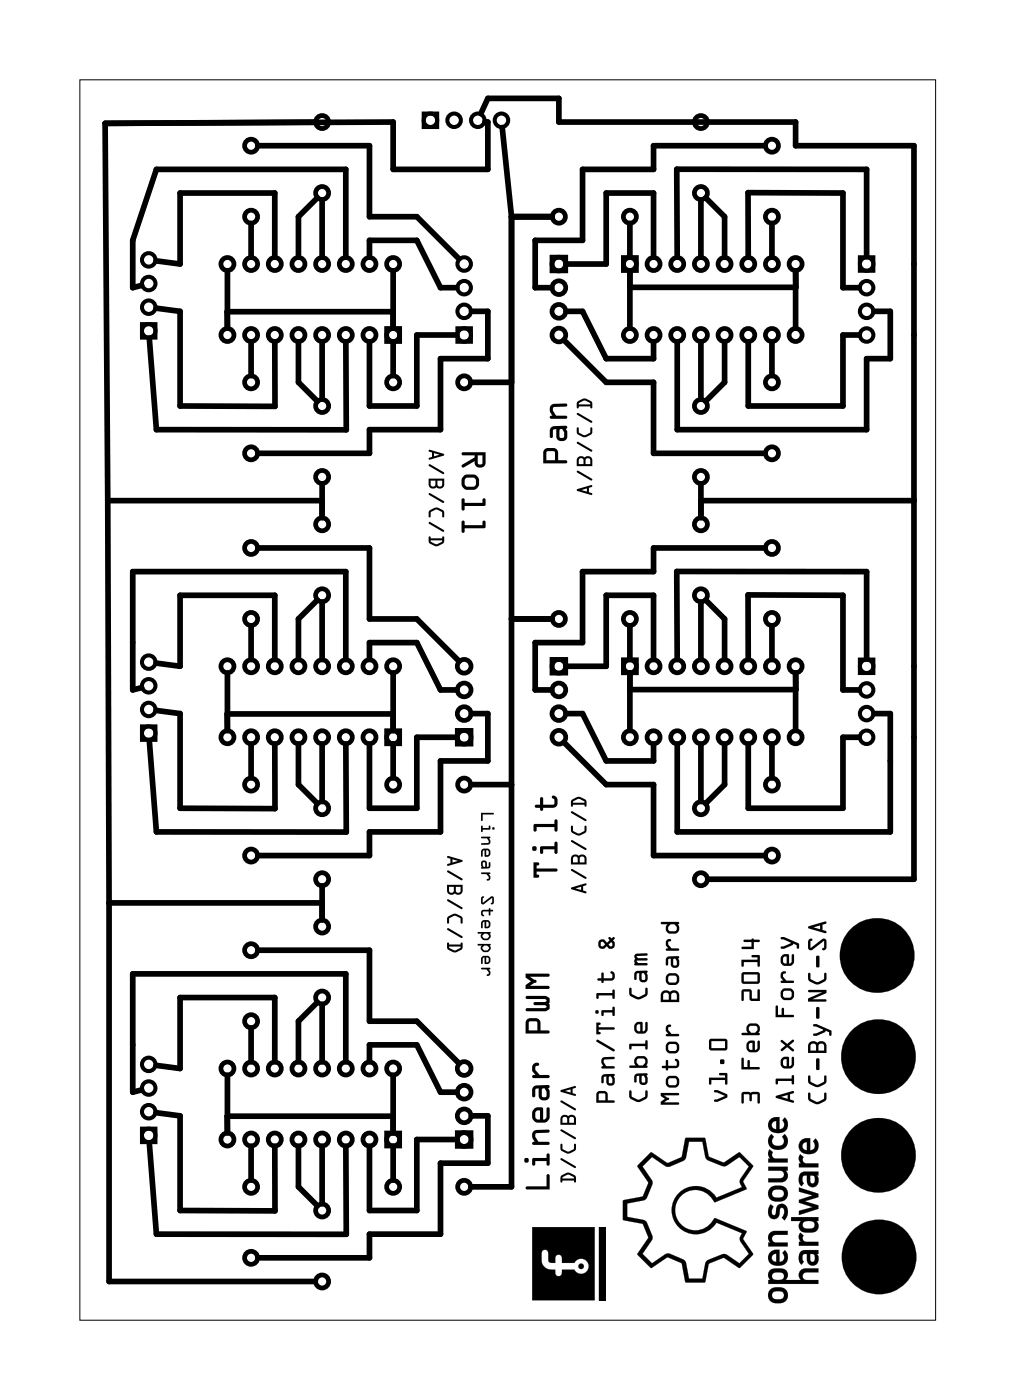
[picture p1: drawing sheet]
<svg xmlns="http://www.w3.org/2000/svg" width="109mm" height="150mm" viewBox="0 0 109 150" stroke-linecap="round" stroke-linejoin="round" font-family="sans-serif">
<path d="M8.6 8.6h91.8v133.1h-91.8z" fill="none" stroke="#000" stroke-width=".11"/>
<g fill="#000">
<path d="M82.6 120.2a.84 .84 0 0 0 .4 1.4 1.13 1.13 0 0 0 1.5-.6 1.01 1.01 0 0 0-.3-1l-.3 .3a.53 .53 0 0 1 .2 .5 .53 .53 0 0 1-.5 .4v-1.3l-.7 .1zM82.9 120.6l.1-.2 .3-.1v.9l-.3-.1-.1-.1z" fill-rule="evenodd"/>
<path d="M82.7 138.4a.88 .88 0 0 0-.2 1.1 .88 .88 0 0 0 1 .4 .88 .88 0 0 0 1-.9 .88 .88 0 0 0-1-.8h-.4zM83 138.7l.5-.1a.47 .47 0 0 1 .6 .4 .47 .47 0 0 1-.6 .5 .47 .47 0 0 1-.6-.2 .47 .47 0 0 1 .1-.6z" fill-rule="evenodd"/>
<path d="M82.7 127.5a.88 .88 0 0 0-.2 1 .88 .88 0 0 0 1 .5 .88 .88 0 0 0 1-.9 .88 .88 0 0 0-1-.8h-.4zM83 127.8l.5-.1a.47 .47 0 0 1 .6 .4 .47 .47 0 0 1-.6 .5 .47 .47 0 0 1-.6-.2 .47 .47 0 0 1 .1-.6z" fill-rule="evenodd"/>
<path d="M82.6 134.4a.84 .84 0 0 0 .4 1.4 1.13 1.13 0 0 0 1.5-.6 1.01 1.01 0 0 0-.3-1l-.3 .3a.53 .53 0 0 1 .2 .6 .53 .53 0 0 1-.5 .4v-1.3h-.7zM82.9 134.8l.1-.2h.3v.9l-.3-.1-.1-.2z" fill-rule="evenodd"/>
<path d="M82.4 125.2h2.1v.5h-.2a.71 .71 0 0 1 .2 .8 .71 .71 0 0 1-.7 .4h-1.4v-.4l1.5-.1a.41 .41 0 0 0 0-.7h-1.5z" fill-rule="evenodd"/>
<path d="M82.8 121.7l.2 .3a.54 .54 0 0 0-.1 .7 .54 .54 0 0 0 .6 .3 .54 .54 0 0 0 .6-.3 .54 .54 0 0 0-.2-.7l.3-.3a.95 .95 0 0 1 .3 1.2 .95 .95 0 0 1-1 .5 .95 .95 0 0 1-1-.5 .95 .95 0 0 1 .3-1.2z" fill-rule="evenodd"/>
<path d="M82.7 129.3l.3 .2a.57 .57 0 0 0 .1 .9h.1v-.2a.73 .73 0 0 1 .7-1 .96 .96 0 0 1 .4 1.6l-.1 .2-.3-.3a.65 .65 0 0 0 0-1.1l-.2 .1v.2a.78 .78 0 0 1-.7 1 .86 .86 0 0 1-.5-1.4z" fill-rule="evenodd"/>
<path d="M82.6 132.4l.2-.2 .3-.1h1.4v.5h-1.5a.42 .42 0 0 0 0 .7l1.5 .1v.4h-2.1v-.4h.3a.7 .7 0 0 1-.1-1z" fill-rule="evenodd"/>
<path d="M82.6 123.4l.3 .3a.42 .42 0 0 0 .1 .6l1.5 .1v.4h-2.1v-.4h.3a.7 .7 0 0 1-.1-1z" fill-rule="evenodd"/>
<path d="M85.9 122.4a.84 .84 0 0 0 .4 1.4 1.13 1.13 0 0 0 1.5-.6 1.01 1.01 0 0 0-.3-1l-.3 .3a.53 .53 0 0 1 .2 .6 .53 .53 0 0 1-.5 .4v-1.3h-.7zM86.1 122.8l.2-.1 .3-.1v.9l-.3-.1-.2-.1z" fill-rule="evenodd"/>
<path d="M85.8 134.4a1.11 1.11 0 0 0 .2 1.4l.3-.4a.51 .51 0 0 1 .1-.8h.2v.6a.63 .63 0 0 0 .6 .7 .63 .63 0 0 0 .6-.8v-.2l-.2-.3h.2v-.4h-1.4l-.3 .1zM86.9 134.6l.4 .1a.54 .54 0 0 1-.1 .8l-.2-.2z" fill-rule="evenodd"/>
<path d="M85.9 132.3l.3 .3a.42 .42 0 0 0 .1 .6l1.5 .1v.4h-2.1v-.4h.2a.7 .7 0 0 1 0-1z" fill-rule="evenodd"/>
<path d="M84.9 130.6v.5h1a.7 .7 0 0 0-.2 .7 .7 .7 0 0 0 .7 .5 1.49 1.49 0 0 0 1.3-.3 .72 .72 0 0 0-.1-.9h.2v-.5zM86.2 131.3a1.04 1.04 0 0 1 1.2 0v.2a.48 .48 0 0 1-.6 .4 .47 .47 0 0 1-.6-.1 .47 .47 0 0 1 0-.5z" fill-rule="evenodd"/>
<path d="M85.7 127.5l2.1 .6v.4l-1.5 .4 1.5 .5v.4l-2.1 .6v-.4l1.5-.4-1.5-.5v-.3l1.5-.5-1.5-.4z" fill-rule="evenodd"/>
<path d="M85.8 126a1.11 1.11 0 0 0 .2 1.3l.3-.3a.51 .51 0 0 1 .1-.8h.2v.6a.63 .63 0 0 0 .6 .6 .63 .63 0 0 0 .6-.7v-.2l-.2-.3h.2v-.4h-1.4h-.3zM86.9 126.2h.4a.54 .54 0 0 1-.1 .8l-.2-.1z" fill-rule="evenodd"/>
<path d="M85.9 123.9l.3 .3a.42 .42 0 0 0 .1 .6l1.5 .1v.4h-2.1v-.4h.2a.7 .7 0 0 1 0-1z" fill-rule="evenodd"/>
<circle cx="94.1" cy="102.6" r="3.6"/>
<circle cx="94.3" cy="113.4" r="3.7"/>
<circle cx="62.3" cy="135.9" r=".3"/>
<circle cx="94.3" cy="124" r="3.5"/>
<circle cx="94.3" cy="134.9" r="3.6"/>
</g>
<g fill="#000">
<path d="M64.2 131.7h.8v7.9h-.8z"/>
<path d="M46 48.3l1.6 .4 .1 .1-.1 .1-1.5 .4a.11 .11 0 0 1-.1 0 .11 .11 0 0 1 .1-.2h.3v-.5l-.4-.1zM46.6 48.6v.4l.6-.2zM46 49.9l.2-.1 1.4 .9a.11 .11 0 0 1 0 .1 .11 .11 0 0 1-.1 .1l-1.5-.9zM46 51.4h1.7v.6a.48 .48 0 0 1-.4 .4 .48 .48 0 0 1-.5-.1l-.3 .1a.45 .45 0 0 1-.5-.4zM46.2 51.6v.4a.26 .26 0 0 0 .3 .2 .26 .26 0 0 0 .2-.2v-.4zM46.9 51.6v.4a.26 .26 0 0 0 .3 .2 .26 .26 0 0 0 .2-.2v-.4zM46 53l.2-.1 1.4 .9a.11 .11 0 0 1 0 .1 .11 .11 0 0 1-.1 .1l-1.5-.9zM46.1 54.8a1.05 1.05 0 0 1 .9-.3l.6 .4 .1 .5a.11 .11 0 0 1-.1 .1 .11 .11 0 0 1-.2-.1v-.4l-.6-.3-.6 .3v.4a.11 .11 0 0 1-.1 .1 .11 .11 0 0 1-.1-.1v-.5zM46 56.1l.2-.1 1.4 .9a.11 .11 0 0 1 0 .1 .11 .11 0 0 1-.1 .1l-1.5-.9zM46 57.6h.2v.2h1.2v-.1a.11 .11 0 0 1 .2-.1 .11 .11 0 0 1 .1 .1l-.1 .6a.98 .98 0 0 1-1.4 .1l-.2-.2zM46.2 58l.1 .2 .5 .2 .6-.3v-.1z"/>
<path d="M46 48.3l1.6 .4 .1 .1-.1 .1-1.5 .4a.11 .11 0 0 1-.1 0 .11 .11 0 0 1 .1-.2h.3v-.5l-.4-.1zM46 48.3v.2l.4 .1v.5h-.3a.11 .11 0 0 0-.1 .2 .11 .11 0 0 0 .1 0l1.5-.4 .1-.1-.1-.1zM46.6 48.6v.4l.6-.2zM46.6 48.6l.6 .2-.6 .2zM46 49.9l.2-.1 1.4 .9a.11 .11 0 0 1 0 .1 .11 .11 0 0 1-.1 .1l-1.5-.9zM46 49.9v.1l1.5 .9a.11 .11 0 0 0 .1-.1 .11 .11 0 0 0 0-.1l-1.4-.9zM46 51.4h1.7v.6a.48 .48 0 0 1-.4 .4 .48 .48 0 0 1-.5-.1l-.3 .1a.45 .45 0 0 1-.5-.4zM46 51.4v.6a.48 .48 0 0 0 .3 .4 .48 .48 0 0 0 .5-.1 .48 .48 0 0 0 .5 .1 .48 .48 0 0 0 .4-.4v-.6zM46.2 51.6v.4a.26 .26 0 0 0 .3 .2 .26 .26 0 0 0 .2-.2v-.4zM46.2 51.6h.5v.4a.26 .26 0 0 1-.2 .2 .26 .26 0 0 1-.3-.2zM46.9 51.6v.4a.26 .26 0 0 0 .3 .2 .26 .26 0 0 0 .2-.2v-.4zM46.9 51.6h.5v.4a.26 .26 0 0 1-.2 .2 .26 .26 0 0 1-.3-.2zM46 53l.2-.1 1.4 .9a.11 .11 0 0 1 0 .1 .11 .11 0 0 1-.1 .1l-1.5-.9zM46 53v.1l1.5 .9a.11 .11 0 0 0 .1-.1 .11 .11 0 0 0 0-.1l-1.4-.9zM46.1 54.8l.6-.3h.3l.6 .4 .1 .5a.11 .11 0 0 1-.1 .1 .11 .11 0 0 1-.2-.1v-.4l-.6-.3-.6 .3v.4a.11 .11 0 0 1-.1 .1 .11 .11 0 0 1-.1-.1v-.5zM46.1 54.8l-.1 .1v.5a.11 .11 0 0 0 .1 .1 .11 .11 0 0 0 .1-.1v-.4l.6-.3 .6 .3v.4a.11 .11 0 0 0 .2 .1 .11 .11 0 0 0 .1-.1l-.1-.5-.6-.4a.91 .91 0 0 0-.9 .3zM46 56.1l.2-.1 1.4 .9a.11 .11 0 0 1 0 .1 .11 .11 0 0 1-.1 .1l-1.5-.9zM46 56.1v.1l1.5 .9a.11 .11 0 0 0 .1-.1 .11 .11 0 0 0 0-.1l-1.4-.9zM46 57.6h.2v.2h1.2v-.1a.11 .11 0 0 1 .2-.1 .11 .11 0 0 1 .1 .1l-.1 .5-.1 .2a.93 .93 0 0 1-1.3 0l-.2-.2zM46 57.6v.7l.8 .3 .7-.3 .1-.1 .1-.5a.11 .11 0 0 0-.1-.1 .11 .11 0 0 0-.2 .1v.1h-1.2v-.2zM46.2 58l.1 .2 .5 .2 .6-.3v-.1zM46.2 58h1.2v.1l-.6 .3-.5-.2z"/>
<path d="M49.6 48.6l2.5-.1v1.2a.6 .6 0 0 1-.7 .5 .6 .6 0 0 1-.5-.7l-1.1 .7a.17 .17 0 0 1-.3-.1 .17 .17 0 0 1 .1-.2l1.3-.8v-.2h-1.3l-.1-.1zM51.3 48.9v.9h.1h.3l.1-.1v-.8zM49.7 51.1a1.37 1.37 0 0 1 1.2-.2l.3 .2a.83 .83 0 0 1 .2 .9l-.2 .4a1.33 1.33 0 0 1-1.1 .2l-.4-.3a.83 .83 0 0 1-.2-.8zM50 51.3l-.1 .2v.5l.2 .2h.7l.2-.1 .1-.1v-.4l-.2-.3h-.8zM49.6 53.5h.2v.1l.1 .4h1.9v-.3a.17 .17 0 0 1 .1-.2 .17 .17 0 0 1 .2 .2v.5l-.1 .1h-2.1v.3a.17 .17 0 0 1-.2 .2 .17 .17 0 0 1-.2-.2zM49.6 55.9h.2v.1l.1 .4h1.9v-.4a.17 .17 0 0 1 .1-.1 .17 .17 0 0 1 .2 .1v.5l-.1 .2h-2.1v.3a.17 .17 0 0 1-.2 .2 .17 .17 0 0 1-.2-.2z"/>
<path d="M49.6 48.6l2.5-.1v1.2a.6 .6 0 0 1-.7 .5 .6 .6 0 0 1-.5-.7l-1.1 .7a.17 .17 0 0 1-.3-.1 .17 .17 0 0 1 .1-.2l1.3-.8v-.2h-1.3l-.1-.1zM49.6 48.6l-.1 .2 .1 .1h1.3v.2l-1.3 .8a.17 .17 0 0 0-.1 .2 .17 .17 0 0 0 .3 .1l1.1-.7a.6 .6 0 0 0 .5 .7 .6 .6 0 0 0 .7-.5v-1.2zM51.3 48.9v.9h.1h.3l.1-.1v-.8zM51.3 48.9h.5v.8l-.1 .1h-.3h-.1zM49.7 51.1l.4-.2h.8l.3 .2 .2 .5v.5l-.2 .3a1.33 1.33 0 0 1-1.1 .2l-.3-.1-.3-.4v-.7zM49.7 51.1l-.2 .5a.79 .79 0 0 0 .2 .7l.4 .3a1.32 1.32 0 0 0 1.1-.2l.2-.4a.87 .87 0 0 0-.3-1l-.2-.1a1.37 1.37 0 0 0-1.2 .2zM50 51.3l-.1 .2v.5l.1 .2h.8l.2-.1 .1-.1v-.4l-.2-.3h-.8zM50 51.3h.1h.8l.2 .3v.4l-.1 .1-.2 .1h-.7l-.2-.2v-.5zM49.6 53.5h.2v.1l.1 .4h1.9v-.3a.17 .17 0 0 1 .1-.2 .17 .17 0 0 1 .2 .2v.5l-.1 .1h-2.1v.3a.17 .17 0 0 1-.2 .2 .17 .17 0 0 1-.2-.2zM49.6 53.5l-.1 1.1a.17 .17 0 0 0 .2 .2 .17 .17 0 0 0 .2-.2v-.3h2.1l.1-.1v-.5a.17 .17 0 0 0-.2-.2 .17 .17 0 0 0-.1 .2v.3h-1.9l-.1-.4v-.1zM49.6 55.9h.2v.1l.1 .4h1.9v-.4a.17 .17 0 0 1 .1-.1 .17 .17 0 0 1 .2 .1v.5l-.1 .2h-2.1v.3a.17 .17 0 0 1-.2 .2 .17 .17 0 0 1-.2-.2zM49.6 55.9l-.1 1.1a.17 .17 0 0 0 .2 .2 .17 .17 0 0 0 .2-.2v-.3h2.1l.1-.2v-.5a.17 .17 0 0 0-.2-.1 .17 .17 0 0 0-.1 .1v.4h-1.9l-.1-.4v-.1z"/>
<path d="M58.4 48.2a1.05 1.05 0 0 1 1.4 .2l.1 1h.8a.17 .17 0 0 1 .2 .2 .17 .17 0 0 1-.2 .1h-2.4v-1.1zM58.7 48.5l-.1 .9h.9v-.9zM59.1 45.9l.4-.2h1.2a.17 .17 0 0 1 .2 .2 .17 .17 0 0 1-.2 .1 .91 .91 0 0 1-.1 1.3 .59 .59 0 0 1-.9-.4v-.7a.14 .14 0 0 0-.1-.1 .14 .14 0 0 0-.2 0l-.1 .1v.7a.17 .17 0 0 1-.1 .1 .17 .17 0 0 1-.2-.1v-.7zM60.1 46.1l-.1 .8 .1 .1h.3l.1-.1v-.5l-.2-.3zM59.1 43.5l.4-.1 1.2-.1a.17 .17 0 0 1 .2 .2 .17 .17 0 0 1-.2 .1l-1.2 .1-.2 .1v.3l.4 .5h1a.17 .17 0 0 1 .2 .2 .17 .17 0 0 1-.2 .2h-1.5a.17 .17 0 0 1-.2-.2 .17 .17 0 0 1 .2-.2h.1a.87 .87 0 0 1-.2-1.1z"/>
<path d="M58.4 48.2a1.05 1.05 0 0 1 1.4 .2l.1 1h.8a.17 .17 0 0 1 .2 .2 .17 .17 0 0 1-.2 .1h-2.4v-1.1zM58.4 48.2l-.1 .4v1.1h2.4a.17 .17 0 0 0 .2-.1 .17 .17 0 0 0-.2-.2h-.8v-.8a.51 .51 0 0 0-.5-.5h-.6zM58.7 48.5l-.1 .9h.9v-.9zM58.7 48.5h.8v.9h-.9zM59.1 45.9l.4-.2h1.2a.17 .17 0 0 1 .2 .2 .17 .17 0 0 1-.2 .1l.2 .3a.92 .92 0 0 1-.3 1 .59 .59 0 0 1-.9-.4v-.8l-.4 .1v.7a.17 .17 0 0 1-.1 .1 .17 .17 0 0 1-.2-.1v-.7zM59.1 45.9a1.31 1.31 0 0 0-.1 1l.2 .1 .1-.1v-.8h.4a1.36 1.36 0 0 0 .1 1.1 .63 .63 0 0 0 1.1-.3 .87 .87 0 0 0-.2-.9 .17 .17 0 0 0 .2-.1 .17 .17 0 0 0-.2-.2h-1.2zM60.1 46.1l-.1 .8 .1 .1h.3l.1-.1v-.5l-.2-.3zM60.1 46.1h.2a.84 .84 0 0 1 .2 .8l-.3 .1-.2-.1zM59.1 43.5l.4-.1 1.2-.1a.17 .17 0 0 1 .2 .2 .17 .17 0 0 1-.2 .1l-1.2 .1-.2 .1v.3l.4 .5h1a.17 .17 0 0 1 .2 .2 .17 .17 0 0 1-.2 .2h-1.5a.17 .17 0 0 1-.2-.2 .17 .17 0 0 1 .2-.2h.1a.87 .87 0 0 1-.2-1.1zM59.1 43.5l-.1 .2v.3l.3 .6h-.1a.17 .17 0 0 0-.2 .2 .17 .17 0 0 0 .2 .2h1.5a.17 .17 0 0 0 .2-.2 .17 .17 0 0 0-.2-.2h-1l-.4-.5v-.3l.2-.1 1.2-.1a.16 .16 0 0 0 .2-.1 .16 .16 0 0 0-.2-.2l-1.2 .1z"/>
<path d="M61.9 52.5l1.5-.4a.11 .11 0 0 1 .2 .1 .11 .11 0 0 1-.1 .1l-.3 .1v.4l.3 .1a.11 .11 0 0 1 .1 .1 .11 .11 0 0 1-.2 .1l-1.4-.4zM61.9 52.5l.1 .2 1.4 .4a.11 .11 0 0 0 .1-.1 .11 .11 0 0 0 0-.1l-.3-.1v-.4l.3-.1a.11 .11 0 0 0 0-.1 .11 .11 0 0 0-.1-.1zM62.4 52.6l.6 .2v-.4zM62.4 52.6l.6-.2v.4zM61.9 50.5h.1l1.5 .9a.11 .11 0 0 1 0 .1 .11 .11 0 0 1-.1 .1l-1.5-.9zM61.9 50.6v.1l1.5 .9a.11 .11 0 0 0 .1-.1 .11 .11 0 0 0 0-.1l-1.5-.9zM62 49.1l.4-.1 .3 .1 .3-.1a.45 .45 0 0 1 .6 .4v.6h-1.7v-.6zM62 49.1l-.1 .3v.6h1.7l-.1-.6a.48 .48 0 0 0-.3-.4 .48 .48 0 0 0-.5 .1l-.3-.1zM62.9 49.3l-.1 .5h.5v-.5l-.2-.1zM62.9 49.2h.1h.3v.6h-.5zM62.2 49.3l-.1 .5h.5l-.1-.5-.2-.1zM62.2 49.2h.2h.1l.1 .6h-.5zM61.9 47.5l.1-.1 1.5 .9a.11 .11 0 0 1 0 .1 .11 .11 0 0 1-.1 .1l-1.5-.9zM61.9 47.5v.1l1.5 .9a.11 .11 0 0 0 .1-.1 .11 .11 0 0 0 0-.1l-1.5-.9zM61.9 45.9h.2v.5l.6 .3 .6-.3v-.4a.11 .11 0 0 1 .1-.1 .11 .11 0 0 1 .2 .1l-.1 .5-.1 .1-.7 .3-.8-.3zM61.9 45.9v.7l.6 .3a.98 .98 0 0 0 1-.5v-.4a.11 .11 0 0 0-.1-.1 .11 .11 0 0 0-.1 .1v.4l-.6 .3-.6-.3v-.5zM61.9 44.4l.1-.1 1.5 .9a.11 .11 0 0 1 0 .1 .11 .11 0 0 1-.1 .1l-1.5-.9zM61.9 44.4v.1l1.5 .9a.11 .11 0 0 0 .1-.1 .11 .11 0 0 0 0-.1l-1.5-.9zM62 43.1l.1-.1a.93 .93 0 0 1 1.3 0l.1 .2 .1 .5a.11 .11 0 0 1-.2 .1 .11 .11 0 0 1-.1-.1v-.1h-1.2v.1a.11 .11 0 0 1-.1 .1 .11 .11 0 0 1-.1-.1v-.5zM62 43.1l-.1 .1v.5a.11 .11 0 0 0 .1 .1 .11 .11 0 0 0 .1-.1v-.1h1.2v.1a.11 .11 0 0 0 .1 .1 .11 .11 0 0 0 .1-.1v-.5l-.6-.4h-.3zM62.1 43.3v.1h1.2v-.2l-.6-.2zM62.1 43.3l.6-.3 .6 .2v.2h-1.2z"/>
<path d="M61.9 52.5l1.5-.4a.11 .11 0 0 1 .1 .1 .11 .11 0 0 1 0 .1l-.3 .1v.4l.3 .1a.11 .11 0 0 1 0 .1 .11 .11 0 0 1-.1 .1l-1.4-.4-.1-.1zM62.4 52.6l.6 .2v-.4zM61.9 50.6l.1-.1 1.5 .9a.11 .11 0 0 1 0 .1 .11 .11 0 0 1-.1 .1l-1.5-.9zM62 49.1l.4-.1 .3 .1 .3-.1a.45 .45 0 0 1 .6 .4v.6h-1.7v-.6zM62.9 49.2l-.1 .6h.5v-.6h-.2zM62.2 49.2l-.1 .6h.5l-.1-.6h-.1zM61.9 47.5l.1-.1 1.5 .9a.11 .11 0 0 1 0 .1 .11 .11 0 0 1-.1 .1l-1.5-.9zM61.9 45.9h.2v.5l.6 .3 .6-.3v-.4a.11 .11 0 0 1 .1-.1 .11 .11 0 0 1 .2 .1v.4a.98 .98 0 0 1-1.1 .5l-.6-.3zM61.9 44.4l.1-.1 1.5 .9a.11 .11 0 0 1 0 .1 .11 .11 0 0 1-.1 .1l-1.5-.9zM62 43.1a.99 .99 0 0 1 1.4 0l.1 .1 .1 .5a.11 .11 0 0 1-.2 .1 .11 .11 0 0 1-.1-.1v-.1h-1.2v.1a.11 .11 0 0 1-.1 .1 .11 .11 0 0 1-.1-.1v-.5zM62.1 43.3v.1h1.2v-.2l-.6-.2z"/>
<path d="M48 91.9l1.6 .4v.1v.1l-1.5 .5a.11 .11 0 0 1-.1-.1 .11 .11 0 0 1 0-.2h.3v-.5l-.3-.1zM48.5 92.2v.4l.6-.2zM48 93.5l.1-.1 1.5 .9a.11 .11 0 0 1 0 .1 .11 .11 0 0 1-.1 .1l-1.5-.9zM48 95h1.6v.6a.48 .48 0 0 1-.3 .4 .48 .48 0 0 1-.5-.1l-.3 .1a.45 .45 0 0 1-.5-.4zM48.2 95.2v.4a.26 .26 0 0 0 .2 .2 .26 .26 0 0 0 .3-.2v-.4zM48.9 95.2v.4a.26 .26 0 0 0 .3 .2 .26 .26 0 0 0 .2-.2v-.4zM48 96.6l.1-.1 1.5 .9a.11 .11 0 0 1 0 .1 .11 .11 0 0 1-.1 .1l-1.5-.9zM48.1 98.4a1.05 1.05 0 0 1 .9-.3l.6 .4v.5a.11 .11 0 0 1-.1 .1 .11 .11 0 0 1-.1-.1v-.4l-.6-.3-.6 .3v.4a.11 .11 0 0 1-.1 .1 .11 .11 0 0 1-.1-.1v-.5zM48 99.7l.1-.1 1.5 .9a.11 .11 0 0 1 0 .1 .11 .11 0 0 1-.1 .1l-1.5-.9zM48 101.2h.1l.1 .2h1.2v-.1a.11 .11 0 0 1 .1-.1 .11 .11 0 0 1 .1 .1v.6a.98 .98 0 0 1-1.5 .1l-.1-.2zM48.2 101.6v.2l.6 .2 .6-.3v-.1z"/>
<path d="M48 91.9l1.6 .4v.1v.1l-1.5 .5a.11 .11 0 0 1-.1-.1 .11 .11 0 0 1 0-.2h.3v-.5l-.3-.1zM48 91.9v.2l.3 .1v.5h-.3a.11 .11 0 0 0 0 .2 .11 .11 0 0 0 .1 .1l1.5-.5v-.1v-.1zM48.5 92.2v.4l.6-.2zM48.5 92.2l.6 .2-.6 .2zM48 93.5l.1-.1 1.5 .9a.11 .11 0 0 1 0 .1 .11 .11 0 0 1-.1 .1l-1.5-.9zM48 93.5v.1l1.5 .9a.11 .11 0 0 0 .1-.1 .11 .11 0 0 0 0-.1l-1.5-.9zM48 95h1.6v.6a.48 .48 0 0 1-.3 .4 .48 .48 0 0 1-.5-.1l-.3 .1a.45 .45 0 0 1-.5-.4zM48 95v.6a.48 .48 0 0 0 .3 .4 .48 .48 0 0 0 .5-.1 .48 .48 0 0 0 .5 .1 .48 .48 0 0 0 .3-.4v-.6zM48.2 95.2v.4a.26 .26 0 0 0 .2 .2 .26 .26 0 0 0 .3-.2v-.4zM48.2 95.2h.5v.4a.26 .26 0 0 1-.3 .2 .26 .26 0 0 1-.2-.2zM48.9 95.2v.4a.26 .26 0 0 0 .3 .2 .26 .26 0 0 0 .2-.2v-.4zM48.9 95.2h.5v.4a.26 .26 0 0 1-.2 .2 .26 .26 0 0 1-.3-.2zM48 96.6l.1-.1 1.5 .9a.11 .11 0 0 1 0 .1 .11 .11 0 0 1-.1 .1l-1.5-.9zM48 96.6v.1l1.5 .9a.11 .11 0 0 0 .1-.1 .11 .11 0 0 0 0-.1l-1.5-.9zM48.1 98.4l.6-.3h.3l.6 .4v.5a.11 .11 0 0 1-.1 .1 .11 .11 0 0 1-.1-.1v-.4l-.6-.3-.6 .3v.4a.11 .11 0 0 1-.1 .1 .11 .11 0 0 1-.1-.1v-.5zM48.1 98.4l-.1 .1v.5a.11 .11 0 0 0 .1 .1 .11 .11 0 0 0 .1-.1v-.4l.6-.3 .6 .3v.4a.11 .11 0 0 0 .1 .1 .11 .11 0 0 0 .1-.1v-.5l-.6-.4a.91 .91 0 0 0-.9 .3zM48 99.7l.1-.1 1.5 .9a.11 .11 0 0 1 0 .1 .11 .11 0 0 1-.1 .1l-1.5-.9zM48 99.7v.1l1.5 .9a.11 .11 0 0 0 .1-.1 .11 .11 0 0 0 0-.1l-1.5-.9zM48 101.2h.1l.1 .2h1.2v-.1a.11 .11 0 0 1 .1-.1 .11 .11 0 0 1 .1 .1v.5l-.1 .2a.93 .93 0 0 1-1.4 0l-.1-.2zM48 101.2v.7l.8 .3 .7-.3 .1-.1v-.5a.11 .11 0 0 0-.1-.1 .11 .11 0 0 0-.1 .1v.1h-1.2l-.1-.2zM48.2 101.6v.2l.6 .2 .6-.3v-.1zM48.2 101.6h1.2v.1l-.6 .3-.6-.2z"/>
<path d="M51.6 87.3h1.3h.1l-.1 .1h-1.1v.6l-.1 .1-.1-.1zM51.6 88.6l.2 .1v.2h.6v-.2l.2-.1v.4l-.8 .1v.2h-.1zM52.8 88.9a.15 .15 0 0 1 .3 0 .15 .15 0 0 1-.3 0zM51.6 89.8h1v.2h-.1a.38 .38 0 0 1 .1 .4 .38 .38 0 0 1-.2 .3h-.8l.1-.2h.7v-.1l-.1-.4h-.6zM51.7 91.2l.2-.1h.6l.1 .3v.4l-.2 .1h-.4v-.6h-.1l-.1 .1v.5h-.2v-.5zM52.2 91.3v.5h.1l.1-.4-.1-.1zM51.7 92.4h.2h.3v.7l.2-.1v-.4h.2l-.1 .5-.1 .1h-.8l.1-.1-.1-.5zM51.8 92.6v.3l.1 .2h.1l.1-.5zM51.6 93.7h1v.1h-.2l.2 .2a.33 .33 0 0 1 0 .4 .33 .33 0 0 1-.3 .1 .12 .12 0 0 1-.1-.1 .12 .12 0 0 1 .2-.1v-.2l-.2-.3h-.5zM51.7 96.3h.2l-.1 .1v.5l.9-.7h.2l.1 .2v.5l-.2 .2-.1-.1 .1-.2v-.4l-.9 .6-.2 .1-.1-.2zM51.7 97.7h.7l.1-.2 .1 .2h.3v.1h-.3v.4l-.1 .1-.1-.1v-.4h-.6v.3l.1 .1v.2a.35 .35 0 0 1-.3-.3 .35 .35 0 0 1 .1-.4zM51.7 98.9l.2-.1h.6l.1 .3v.4l-.2 .1h-.4v-.7h-.1l-.1 .2v.5h-.2v-.5zM52.2 98.9v.6h.1l.1-.4-.1-.1zM51.3 100.1h1.3a.1 .1 0 0 1 0 .1 .1 .1 0 0 1-.1 0l.1 .4-.3 .3a.54 .54 0 0 1-.7-.4l.1-.3h-.4zM51.9 100.3l-.1 .2 .1 .2h.4l.2-.2-.2-.3zM51.3 101.4l1.3-.1a.1 .1 0 0 1 0 .2 .1 .1 0 0 1-.1 0l.1 .3-.3 .4a.54 .54 0 0 1-.7-.4l.1-.3h-.4zM51.9 101.5l-.1 .3 .1 .2h.4l.2-.2-.2-.3zM51.7 102.7l.2-.1 .6 .1 .1 .2v.4l-.2 .2h-.4v-.7h-.1l-.1 .1v.5l-.2 .1v-.6zM52.2 102.8v.5h.1l.1-.4-.1-.1zM51.6 103.9h1v.1l-.2 .1 .2 .2a.33 .33 0 0 1 0 .3 .33 .33 0 0 1-.3 .2 .12 .12 0 0 1-.1-.2 .12 .12 0 0 1 .2 0v-.2l-.2-.3h-.5z"/>
<path d="M51.6 87.3h1.4l-.1 .1h-1.1v.6a.09 .09 0 0 1-.1 .1 .09 .09 0 0 1-.1-.1zM51.6 87.3v.7l.1 .1 .1-.1v-.6h1.1l.1-.1h-.1zM51.6 88.6l.2 .1v.2h.6v-.2a.09 .09 0 0 1 .1-.1 .09 .09 0 0 1 .1 .1v.4h-.8v.1a.09 .09 0 0 1-.1 .1 .09 .09 0 0 1-.1-.1zM51.6 88.6l.1 .7h.1v-.2l.8-.1v-.4l-.2 .1v.2h-.6v-.2zM52.8 88.9a.15 .15 0 0 1 .3 0 .15 .15 0 0 1-.3 0zM52.8 88.9a.15 .15 0 0 0 .3 0 .15 .15 0 0 0-.3 0zM51.6 89.8h.9a.09 .09 0 0 1 .1 .1 .09 .09 0 0 1-.1 .1 .39 .39 0 0 1-.1 .7h-.8l.1-.2h.7v-.2l-.1-.3h-.6zM51.6 89.8l.1 .2h.6l.1 .3v.2h-.7l-.1 .2h.8a.32 .32 0 0 0 .2-.5l-.1-.2 .1-.1v-.1zM51.7 91.2l.2-.1h.5l.2 .3v.3l-.1 .2-.4 .1-.1-.1v-.6h-.1l-.1 .1v.5a.09 .09 0 0 1-.1 .1 .09 .09 0 0 1-.1-.1v-.5zM51.7 91.2l-.1 .2v.5h.2v-.5l.1-.1h.1v.6h.4l.2-.1v-.4l-.1-.3h-.6zM52.2 91.3v.5h.1l.1-.4-.1-.1zM52.2 91.3h.1l.1 .1v.2l-.1 .2h-.1zM51.7 92.4h.2h.3v.7l.2-.1v-.4h.2l-.1 .5-.1 .1h-.8l.1-.1-.1-.5zM51.7 92.4l-.1 .2 .1 .5-.1 .1h.8l.1-.1 .1-.5h-.2v.4l-.2 .1v-.7h-.2zM51.8 92.6v.3l.1 .2h.1l.1-.5zM51.8 92.6h.3l-.1 .5h-.1l-.1-.2zM51.6 93.7l.9-.1a.09 .09 0 0 1 .1 .1 .09 .09 0 0 1-.1 .1h-.1l.2 .2a.33 .33 0 0 1 0 .4 .33 .33 0 0 1-.3 .1 .12 .12 0 0 1-.1-.1 .12 .12 0 0 1 .2-.1v-.2l-.2-.3h-.5zM51.6 93.7l.1 .1h.5l.2 .3v.3a.1 .1 0 0 0-.2 0 .11 .11 0 0 0 .2 .1 .37 .37 0 0 0 .2-.5l-.2-.2h.2v-.1zM51.7 96.3l.1-.1a.13 .13 0 0 1 .1 .2 .13 .13 0 0 1-.1 0v.5l.9-.7h.2l.1 .1v.5l-.1 .2-.1 .1a.13 .13 0 0 1-.1-.2 .13 .13 0 0 1 .1-.1v-.4l-.9 .6-.2 .1-.1-.2zM51.7 96.3l-.1 .6 .1 .2 .2-.1 .9-.6v.4l-.1 .2 .1 .1 .2-.2v-.5l-.1-.2h-.2l-.9 .7v-.5l.1-.1zM51.7 97.7h.7l.1-.2 .1 .2h.2a.09 .09 0 0 1 .1 .1 .09 .09 0 0 1-.1 0h-.2v.4l-.1 .1-.1-.1v-.4h-.6v.3l.1 .1v.1a.21 .21 0 0 1-.2 0 .21 .21 0 0 1-.1-.2zM51.7 97.7a.38 .38 0 0 0 .1 .7l.1-.1-.1-.2v-.3h.6v.4l.1 .1 .1-.1v-.4h.3v-.1h-.3l-.1-.2-.1 .2zM51.7 98.9l.2-.1h.5l.2 .3v.3l-.1 .2h-.4h-.1v-.7l-.1 .1-.1 .1v.5a.09 .09 0 0 1-.1 0 .09 .09 0 0 1-.1 0v-.6zM51.7 98.9l-.1 .2v.5h.2v-.5l.1-.2h.1v.7h.4l.2-.1v-.4l-.1-.3h-.6zM52.2 98.9v.6h.1l.1-.4-.1-.1zM52.2 98.9l.1 .1 .1 .1v.2l-.1 .2h-.1zM51.3 100.1h1.3a.1 .1 0 0 1 0 .1 .1 .1 0 0 1-.1 0l.1 .2v.2l-.2 .2-.1 .1a.5 .5 0 0 1-.7-.2v-.3l.1-.2h-.4zM51.3 100.1v.1h.4l-.1 .2v.2l.2 .2 .2 .1h.4l.2-.2v-.3l-.1-.2a.09 .09 0 0 0 .1 0 .1 .1 0 0 0 0-.2zM51.9 100.3l-.1 .2 .1 .2h.4l.2-.2-.2-.3zM51.9 100.3l.4-.1 .2 .3-.2 .2h-.4l-.1-.2zM51.3 101.3h1.3a.1 .1 0 0 1 0 .2 .1 .1 0 0 1-.1 0l.1 .2v.2l-.2 .2-.1 .1a.5 .5 0 0 1-.7-.2v-.3l.1-.2h-.4zM51.3 101.4v.1h.4l-.1 .2v.2l.2 .2 .2 .1h.4l.2-.2v-.3l-.1-.2a.09 .09 0 0 0 .1-.1 .09 .09 0 0 0 0-.1zM51.9 101.5l-.1 .3 .1 .2h.4l.2-.2-.2-.3zM51.9 101.5h.4l.2 .3-.2 .2h-.4l-.1-.2zM51.7 102.7l.2-.1h.5l.2 .3v.3l-.1 .2-.4 .1-.1-.1v-.6h-.1l-.1 .1v.5a.09 .09 0 0 1-.1 .1 .09 .09 0 0 1-.1-.1v-.5zM51.7 102.7l-.1 .2v.6l.2-.1v-.5l.1-.1h.1v.7h.4l.2-.2v-.4l-.1-.2-.6-.1zM52.2 102.8v.5h.1l.1-.4-.1-.1zM52.2 102.8h.1l.1 .1v.3l-.1 .1h-.1zM51.6 103.9h.9a.09 .09 0 0 1 .1 .1 .09 .09 0 0 1-.1 .1h-.1l.2 .2a.33 .33 0 0 1 0 .3 .33 .33 0 0 1-.3 .2 .12 .12 0 0 1-.1-.2 .12 .12 0 0 1 .2 0v-.2l-.2-.3h-.5zM51.6 103.9l.1 .2h.5l.2 .3v.2a.11 .11 0 0 0-.2 .1 .11 .11 0 0 0 .2 .1 .37 .37 0 0 0 .2-.5l-.2-.2 .2-.1v-.1z"/>
<path d="M57.2 92.6h.5a.17 .17 0 0 1 .2 .1 .17 .17 0 0 1-.2 .2h-.1v.3h2.1a.17 .17 0 0 1 .1 .2 .17 .17 0 0 1-.1 .2h-2.1v.3h.1a.17 .17 0 0 1 .2 .2 .17 .17 0 0 1-.2 .1h-.5zM58 90.9l1.5-.1v-.3a.17 .17 0 0 1 .2-.2 .17 .17 0 0 1 .1 .2v1a.17 .17 0 0 1-.1 .2 .17 .17 0 0 1-.2-.2v-.3h-1.2v.3a.17 .17 0 0 1-.2 .2 .17 .17 0 0 1-.2-.2zM57.1 91.1a.26 .26 0 0 1 .5 0 .26 .26 0 0 1-.5 0zM57.3 88.5l2.2-.1v-.3a.17 .17 0 0 1 .2-.1 .17 .17 0 0 1 .1 .1v1a.17 .17 0 0 1-.1 .2 .17 .17 0 0 1-.2-.2v-.3h-1.9v.3a.17 .17 0 0 1-.2 .2 .17 .17 0 0 1-.2-.2zM58 85.6h.2l.1 .1v.7h1.1l.1-.2-.1-.4a.2 .2 0 0 1-.2-.2 .2 .2 0 0 1 .2-.2 .7 .7 0 0 1 .4 .7 .7 .7 0 0 1-.5 .6h-1v.2a.17 .17 0 0 1-.2 .1 .17 .17 0 0 1-.2-.1v-.2h-.4a.17 .17 0 0 1-.1-.2 .17 .17 0 0 1 .1-.1h.4z"/>
<path d="M57.2 92.6h.5a.17 .17 0 0 1 .2 .1 .17 .17 0 0 1-.2 .2h-.1v.3h2.1a.17 .17 0 0 1 .1 .2 .17 .17 0 0 1-.1 .2h-2.1v.3h.1a.17 .17 0 0 1 .2 .2 .17 .17 0 0 1-.2 .1h-.5zM57.2 92.6v1.6h.5a.17 .17 0 0 0 .2-.1 .17 .17 0 0 0-.2-.2h-.1v-.3h2.1a.17 .17 0 0 0 .1-.2 .17 .17 0 0 0-.1-.2h-2.1v-.3h.1a.17 .17 0 0 0 .2-.2 .17 .17 0 0 0-.2-.1zM58 90.9l1.5-.1v-.3a.17 .17 0 0 1 .2-.2 .17 .17 0 0 1 .1 .2v1a.17 .17 0 0 1-.1 .2 .17 .17 0 0 1-.2-.2v-.3h-1.2v.3a.17 .17 0 0 1-.2 .2 .17 .17 0 0 1-.2-.2zM58 90.9l-.1 .6a.17 .17 0 0 0 .2 .2 .17 .17 0 0 0 .2-.2v-.3h1.2v.3a.17 .17 0 0 0 .2 .2 .17 .17 0 0 0 .1-.2v-1a.17 .17 0 0 0-.1-.2 .17 .17 0 0 0-.2 .2v.3zM57.1 91.1a.26 .26 0 0 1 .5 0 .26 .26 0 0 1-.5 0zM57.1 91.1a.26 .26 0 0 0 .5 0 .26 .26 0 0 0-.5 0zM57.3 88.5l2.2-.1v-.3a.17 .17 0 0 1 .2-.1 .17 .17 0 0 1 .1 .1v1a.17 .17 0 0 1-.1 .2 .17 .17 0 0 1-.2-.2v-.3h-1.9v.3a.17 .17 0 0 1-.2 .2 .17 .17 0 0 1-.2-.2zM57.3 88.5l-.1 .6a.17 .17 0 0 0 .2 .2 .17 .17 0 0 0 .2-.2v-.3h1.9v.3a.17 .17 0 0 0 .2 .2 .17 .17 0 0 0 .1-.2v-1a.17 .17 0 0 0-.1-.1 .17 .17 0 0 0-.2 .1v.3zM58 85.6h.2l.1 .1v.7h1.1l.1-.2-.1-.4a.2 .2 0 0 1-.2-.2 .2 .2 0 0 1 .2-.2 .7 .7 0 0 1 .4 .7 .7 .7 0 0 1-.5 .6h-1v.2a.17 .17 0 0 1-.2 .1 .17 .17 0 0 1-.2-.1v-.2h-.4a.17 .17 0 0 1-.1-.2 .17 .17 0 0 1 .1-.1h.4zM58 85.6l-.1 .8h-.4a.17 .17 0 0 0-.1 .1 .17 .17 0 0 0 .1 .2h.4v.2a.17 .17 0 0 0 .2 .1 .17 .17 0 0 0 .2-.1v-.2h1a.7 .7 0 0 0 .5-.6 .7 .7 0 0 0-.4-.7 .2 .2 0 0 0-.2 .2 .2 .2 0 0 0 .2 .2l.1 .4-.1 .2h-1.1v-.7l-.1-.1z"/>
<path d="M61.3 95.3l1.5-.5a.11 .11 0 0 1 .1 .1 .11 .11 0 0 1 0 .1l-.3 .1v.5l.3 .1a.11 .11 0 0 1 0 .1 .11 .11 0 0 1-.1 .1l-1.5-.4zM61.3 95.3v.2l1.5 .4a.11 .11 0 0 0 .1-.1 .11 .11 0 0 0 0-.1l-.3-.1v-.5l.3-.1a.11 .11 0 0 0 0-.1 .11 .11 0 0 0-.1-.1zM61.8 95.4l.5 .1v-.3zM61.7 95.4l.6-.2v.3zM61.3 93.3h.1l1.5 .8a.11 .11 0 0 1 0 .2 .11 .11 0 0 1-.1 0l-1.5-.8zM61.3 93.3v.2l1.5 .8a.11 .11 0 0 0 .1 0 .11 .11 0 0 0 0-.2l-1.5-.8zM61.4 91.9l.4-.2 .3 .2 .3-.2a.45 .45 0 0 1 .5 .5v.6h-1.6v-.6zM61.4 91.9l-.1 .3v.6h1.6v-.6a.48 .48 0 0 0-.3-.4 .48 .48 0 0 0-.5 .1l-.3-.2zM62.3 92l-.1 .6h.5l-.1-.6-.1-.1zM62.3 92l.1-.1 .2 .1 .1 .6h-.5zM61.5 92v.6h.5l-.1-.6-.2-.1zM61.5 92l.3-.1 .1 .1 .1 .6h-.5zM61.3 90.2h.1l1.5 .8a.11 .11 0 0 1 0 .2 .11 .11 0 0 1-.1 0l-1.5-.8zM61.3 90.2v.2l1.5 .8a.11 .11 0 0 0 .1 0 .11 .11 0 0 0 0-.2l-1.5-.8zM61.3 88.7h.2v.5l.6 .3 .6-.3v-.5a.11 .11 0 0 1 .1-.1 .11 .11 0 0 1 .1 .1v.5l-.1 .2-.7 .3-.8-.4zM61.3 88.7v.6l.6 .3a.98 .98 0 0 0 1-.5v-.4a.11 .11 0 0 0-.1-.1 .11 .11 0 0 0-.1 .1v.5l-.6 .3-.6-.3v-.5zM61.3 87.1h.1l1.5 .8a.11 .11 0 0 1 0 .2 .11 .11 0 0 1-.1 0l-1.5-.8zM61.3 87.1v.2l1.5 .8a.11 .11 0 0 0 .1 0 .11 .11 0 0 0 0-.2l-1.5-.8zM61.4 85.9v-.1a.93 .93 0 0 1 1.4 0l.1 .2v.5a.11 .11 0 0 1-.1 .1 .11 .11 0 0 1-.1-.1v-.1h-1.2v.1a.11 .11 0 0 1-.1 .1 .11 .11 0 0 1-.1-.1v-.5zM61.4 85.9l-.1 .1v.5a.11 .11 0 0 0 .1 .1 .11 .11 0 0 0 .1-.1v-.1h1.2v.1a.11 .11 0 0 0 .1 .1 .11 .11 0 0 0 .1-.1v-.6l-.6-.3-.3-.1zM61.5 86v.2h1.2v-.2l-.6-.3zM61.5 86l.6-.3 .6 .3v.2h-1.2z"/>
<path d="M61.3 95.3l1.5-.5a.11 .11 0 0 1 .1 .1 .11 .11 0 0 1 0 .1l-.3 .1v.5l.3 .1a.11 .11 0 0 1 0 .1 .11 .11 0 0 1-.1 .1l-1.5-.4zM61.8 95.4l.5 .1v-.3zM61.3 93.3h.1l1.5 .8a.11 .11 0 0 1 0 .2 .11 .11 0 0 1-.1 0l-1.5-.8zM61.4 91.9l.4-.2 .3 .2 .3-.2a.45 .45 0 0 1 .5 .5v.6h-1.6v-.6zM62.3 92l-.1 .6h.5l-.1-.6-.1-.1zM61.5 92v.6h.5l-.1-.6-.1-.1zM61.3 90.2h.1l1.5 .8a.11 .11 0 0 1 0 .2 .11 .11 0 0 1-.1 0l-1.5-.8zM61.3 88.7h.2v.5l.6 .3 .6-.3v-.5a.11 .11 0 0 1 .1-.1 .11 .11 0 0 1 .1 .1v.4a.98 .98 0 0 1-1 .5l-.6-.3zM61.3 87.1h.1l1.5 .8a.11 .11 0 0 1 0 .2 .11 .11 0 0 1-.1 0l-1.5-.8zM61.4 85.9a.99 .99 0 0 1 1.4-.1l.1 .2v.5a.11 .11 0 0 1-.1 .1 .11 .11 0 0 1-.1-.1v-.1h-1.2v.1a.11 .11 0 0 1-.1 .1 .11 .11 0 0 1-.1-.1v-.5zM61.5 86v.2h1.2v-.2l-.6-.3z"/>
<path d="M90.5 102.6a3.6 3.6 0 0 1 7.3 0 3.6 3.6 0 0 1-7.3 0zM90.5 102.6a3.6 3.6 0 0 0 7.3 0 3.6 3.6 0 0 0-7.3 0z"/>
<path d="M64.1 117.2a.8 .8 0 0 1 1.1 .1v.8h.6a.13 .13 0 0 1 .2 .1 .14 .14 0 0 1-.2 .2h-1.8v-.9zM64.3 117.4l-.1 .7h.7v-.7zM64.6 115.4l.3-.1h.9a.13 .13 0 0 1 .2 .1 .13 .13 0 0 1-.2 .1l.2 .2v.5a.46 .46 0 0 1-.5 .3 .46 .46 0 0 1-.4-.3v-.6h-.3v.6a.13 .13 0 0 1-.2 .1 .13 .13 0 0 1-.1-.1v-.5zM65.3 115.6v.6l.3 .1 .1-.5-.2-.3zM64.6 113.6l.3-.1 .9-.1a.14 .14 0 0 1 .2 .2 .13 .13 0 0 1-.2 .1h-.9l-.1 .2v.1l.2 .4h.8a.14 .14 0 0 1 .2 .2 .13 .13 0 0 1-.2 .1h-1.2a.13 .13 0 0 1-.1-.1 .13 .13 0 0 1 .1-.2h.1l-.2-.4zM64 111.6h.2l1.7 1a.13 .13 0 0 1 0 .2 .13 .13 0 0 1-.1 .1l-1.8-1.1zM64 109.8h.3a.13 .13 0 0 1 .2 .1 .13 .13 0 0 1-.2 .1h-.1v.3h1.6a.13 .13 0 0 1 .2 .1 .13 .13 0 0 1-.2 .1h-1.6v.3h.1a.13 .13 0 0 1 .2 .1 .13 .13 0 0 1-.2 .1h-.3zM64.6 108.5l1.1-.1v-.2a.13 .13 0 0 1 .1-.1 .13 .13 0 0 1 .2 .1v.7a.14 .14 0 0 1-.2 .2 .13 .13 0 0 1-.1-.2v-.2h-.9v.2a.14 .14 0 0 1-.2 .2 .13 .13 0 0 1-.1-.2zM63.9 108.6a.2 .2 0 0 1 .4 0 .2 .2 0 0 1-.4 0zM64 106.6h1.7v-.3a.13 .13 0 0 1 .1-.1 .13 .13 0 0 1 .2 .1v.8a.13 .13 0 0 1-.2 .1 .13 .13 0 0 1-.1-.1v-.2h-1.5v.2a.13 .13 0 0 1-.1 .1 .13 .13 0 0 1-.1-.1zM64.6 104.4l.2 .1v.5h.8l.1-.1-.1-.4a.14 .14 0 0 1-.1-.1 .14 .14 0 0 1 .1-.1 .54 .54 0 0 1 .4 .5 .54 .54 0 0 1-.4 .5h-.8v.1a.13 .13 0 0 1-.2 .1 .13 .13 0 0 1-.1-.1v-.1h-.3a.13 .13 0 0 1-.1-.2 .13 .13 0 0 1 .1-.1h.3zM64.3 101l.5-.2 .3 .4 .3-.3-.1-.1a.15 .15 0 0 1 .1-.2 .15 .15 0 0 1 .2 .2l.1-.2a.13 .13 0 0 1 .2 0 .13 .13 0 0 1 0 .2l-.1 .1a.49 .49 0 0 1 .1 .7 .49 .49 0 0 1-.6 .2l-.2-.2-.3 .2a.51 .51 0 0 1-.6-.2 .51 .51 0 0 1 .1-.6zM65.3 101.4l.2 .2h.1l.1-.3-.1-.2zM64.5 101.1v.4v.1h.2l.2-.2-.2-.3z"/>
<path d="M64.1 117.2a.81 .81 0 0 1 1.1 .1v.8h.6a.13 .13 0 0 1 .2 .1 .14 .14 0 0 1-.2 .2h-1.8v-.9zM64.1 117.2l-.1 .3v.9h1.8a.14 .14 0 0 0 .2-.2 .13 .13 0 0 0-.2-.1h-.6v-.6a.39 .39 0 0 0-.4-.4h-.4zM64.3 117.4l-.1 .7h.7v-.7zM64.3 117.4h.6v.7h-.7zM64.6 115.4l.3-.1h.9a.13 .13 0 0 1 .2 .1 .13 .13 0 0 1-.2 .1l.2 .2v.5a.46 .46 0 0 1-.5 .3 .46 .46 0 0 1-.4-.3v-.6h-.3v.6a.13 .13 0 0 1-.2 .1 .13 .13 0 0 1-.1-.1v-.5zM64.6 115.4l-.1 .3v.5a.13 .13 0 0 0 .1 .1 .13 .13 0 0 0 .2-.1v-.6h.3v.6a.46 .46 0 0 0 .4 .3 .46 .46 0 0 0 .5-.3v-.5l-.2-.2a.13 .13 0 0 0 .2-.1 .13 .13 0 0 0-.2-.1h-.9zM65.3 115.6v.6l.3 .1 .1-.5-.2-.3zM65.3 115.6l.2-.1 .2 .3-.1 .5-.3-.1zM64.6 113.6l.3-.1 .9-.1a.14 .14 0 0 1 .2 .2 .13 .13 0 0 1-.2 .1h-.9l-.1 .2v.1l.2 .4h.8a.14 .14 0 0 1 .2 .2 .13 .13 0 0 1-.2 .1h-1.2a.13 .13 0 0 1-.1-.1 .13 .13 0 0 1 .1-.2h.1l-.2-.4zM64.6 113.6l-.1 .4 .2 .4h-.1a.13 .13 0 0 0-.1 .2 .13 .13 0 0 0 .1 .1h1.2a.13 .13 0 0 0 .2-.1 .14 .14 0 0 0-.2-.2h-.8l-.2-.4v-.1l.1-.2h.9a.13 .13 0 0 0 .2-.1 .14 .14 0 0 0-.2-.2l-.9 .1zM64 111.6h.2l1.7 1a.13 .13 0 0 1 0 .2 .13 .13 0 0 1-.1 .1l-1.8-1.1zM64 111.6v.2l1.8 1.1a.13 .13 0 0 0 .1-.1 .13 .13 0 0 0 0-.2l-1.7-1zM64 109.8h.3a.13 .13 0 0 1 .2 .1 .13 .13 0 0 1-.2 .1h-.1v.3h1.6a.13 .13 0 0 1 .2 .1 .13 .13 0 0 1-.2 .1h-1.6v.3h.1a.13 .13 0 0 1 .2 .1 .13 .13 0 0 1-.2 .1h-.3zM64 109.8v1.2h.3a.13 .13 0 0 0 .1-.1 .13 .13 0 0 0-.1-.1h-.1v-.3h1.6a.13 .13 0 0 0 .2-.1 .13 .13 0 0 0-.2-.1h-1.6v-.3h.1a.13 .13 0 0 0 .1-.1 .13 .13 0 0 0-.1-.1zM64.6 108.5l1.1-.1v-.2a.13 .13 0 0 1 .1-.1 .13 .13 0 0 1 .2 .1v.7a.14 .14 0 0 1-.2 .2 .13 .13 0 0 1-.1-.2v-.2h-.9v.2a.14 .14 0 0 1-.2 .2 .13 .13 0 0 1-.1-.2zM64.6 108.5l-.1 .4a.13 .13 0 0 0 .1 .2 .14 .14 0 0 0 .2-.2v-.2h.9v.2a.13 .13 0 0 0 .1 .2 .14 .14 0 0 0 .2-.2v-.7a.13 .13 0 0 0-.2-.1 .13 .13 0 0 0-.1 .1v.2zM63.9 108.6a.2 .2 0 0 1 .4 0 .2 .2 0 0 1-.4 0zM63.9 108.6a.2 .2 0 0 0 .4 0 .2 .2 0 0 0-.4 0zM64 106.6h1.7v-.3a.13 .13 0 0 1 .1-.1 .13 .13 0 0 1 .2 .1v.8a.13 .13 0 0 1-.2 .1 .13 .13 0 0 1-.1-.1v-.2h-1.5v.2a.13 .13 0 0 1-.1 .1 .13 .13 0 0 1-.1-.1zM64 106.6v.5a.13 .13 0 0 0 .1 .1 .13 .13 0 0 0 .1-.1v-.2h1.5v.2a.13 .13 0 0 0 .1 .1 .13 .13 0 0 0 .2-.1v-.8a.13 .13 0 0 0-.2-.1 .13 .13 0 0 0-.1 .1v.3zM64.6 104.4l.2 .1v.5h.8l.1-.1-.1-.4a.14 .14 0 0 1-.1-.1 .14 .14 0 0 1 .1-.1 .54 .54 0 0 1 .4 .5 .54 .54 0 0 1-.4 .5h-.8v.1a.13 .13 0 0 1-.2 .1 .13 .13 0 0 1-.1-.1v-.1h-.3a.13 .13 0 0 1-.1-.2 .13 .13 0 0 1 .1-.1h.3zM64.6 104.4l-.1 .6h-.3a.13 .13 0 0 0-.1 .1 .13 .13 0 0 0 .1 .2h.3v.1a.13 .13 0 0 0 .1 .1 .13 .13 0 0 0 .2-.1v-.1h.8a.54 .54 0 0 0 .4-.5 .54 .54 0 0 0-.4-.5 .15 .15 0 0 0-.1 .1 .15 .15 0 0 0 .2 .2v.3l-.1 .1h-.8v-.5zM64.3 100.9l.5-.1 .3 .4 .3-.3-.1-.1a.16 .16 0 0 1 .1-.2 .16 .16 0 0 1 .2 .2l.1-.2a.13 .13 0 0 1 .2 0 .13 .13 0 0 1 0 .2l-.1 .1a.49 .49 0 0 1 .1 .7 .49 .49 0 0 1-.6 .2l-.2-.2-.3 .2a.52 .52 0 0 1-.6-.2 .52 .52 0 0 1 .1-.7zM64.3 101a.51 .51 0 0 0-.1 .6 .51 .51 0 0 0 .6 .2l.3-.2 .2 .2a.47 .47 0 0 0 .6-.1 .47 .47 0 0 0 0-.6l-.1-.2 .1-.1a.13 .13 0 0 0 0-.2 .13 .13 0 0 0-.2 0l-.1 .2a.15 .15 0 0 0-.2-.2 .15 .15 0 0 0-.1 .2l.1 .1-.3 .3-.3-.4zM65.3 101.4l.2 .2h.1l.1-.3-.1-.2zM65.3 101.4l.3-.3 .1 .2-.1 .3h-.1zM64.5 101.1v.4v.1h.2l.2-.2-.2-.3zM64.5 101.1h.2l.2 .3-.2 .2h-.2l-.1-.1z"/>
<path d="M67.5 117.1h.3v.6l.7 .3 .7-.3v-.5a.14 .14 0 0 1 .2-.2 .13 .13 0 0 1 .1 .2v.4a1.02 1.02 0 0 1-1 .7l-.9-.4zM68.2 115.4l.2-.2h1a.13 .13 0 0 1 .1 .1 .13 .13 0 0 1-.1 .2l.1 .2v.4a.46 .46 0 0 1-.5 .4 .46 .46 0 0 1-.4-.4v-.6l-.3 .1v.5a.13 .13 0 0 1-.1 .1 .13 .13 0 0 1-.2-.1v-.5zM68.9 115.5l-.1 .6 .4 .1v-.5l-.1-.2zM68.2 113.5a1.02 1.02 0 0 1 .9-.1l.2 .1a.58 .58 0 0 1 .1 .8l-.1 .1a.13 .13 0 0 1 .2 .1 .13 .13 0 0 1-.1 .1h-1.8a.13 .13 0 0 1-.1-.1 .13 .13 0 0 1 .1-.1h.6a.67 .67 0 0 1-.1-.7zM68.4 113.7l-.1 .1v.3l.3 .3h.4l.2-.3v-.3l-.1-.2zM67.5 112.1l1.7-.1v-.2a.13 .13 0 0 1 .2-.1 .13 .13 0 0 1 .1 .1v.7a.13 .13 0 0 1-.1 .2 .14 .14 0 0 1-.2-.2v-.2h-1.4v.2a.14 .14 0 0 1-.2 .2 .13 .13 0 0 1-.1-.2zM68.2 109.8l.3-.1h.4v1h.1l.2-.2v-.7a.13 .13 0 0 1 .2-.1 .13 .13 0 0 1 .1 .1v.8l-.2 .2a1.05 1.05 0 0 1-.9 .1l-.2-.1a.63 .63 0 0 1-.2-.7zM68.4 110l-.1 .5 .2 .2h.2v-.8zM67.5 106.1h.3v.6l.7 .3 .7-.3v-.5a.14 .14 0 0 1 .2-.2 .13 .13 0 0 1 .1 .2v.4a1.02 1.02 0 0 1-1 .7l-.9-.5zM68.2 104.3l.2-.1h1a.13 .13 0 0 1 .1 .1 .13 .13 0 0 1-.1 .1l.1 .3v.4a.46 .46 0 0 1-.5 .4 .46 .46 0 0 1-.4-.4v-.6h-.3v.6a.13 .13 0 0 1-.1 .1 .13 .13 0 0 1-.2-.1v-.5zM68.9 104.5l-.1 .6 .4 .1v-.5l-.1-.2zM68.1 102.5l.2-.1 1.1-.1a.13 .13 0 0 1 .1 .2 .13 .13 0 0 1-.1 .1l-1.1 .1 .1 .2h1a.13 .13 0 0 1 .1 .1 .13 .13 0 0 1-.1 .1l-1.1 .1 .2 .2h.9a.13 .13 0 0 1 .1 .1 .13 .13 0 0 1-.1 .1h-1.2a.13 .13 0 0 1-.2-.1 .13 .13 0 0 1 .1-.1 .31 .31 0 0 1 .1-.5l-.1-.2z"/>
<path d="M67.5 117.1h.3v.6l.7 .3 .7-.3v-.5a.14 .14 0 0 1 .2-.2 .13 .13 0 0 1 .1 .2l-.1 .6-.8 .5a1.14 1.14 0 0 1-.9-.3l-.2-.2zM67.5 117.1l.1 .7 .6 .4a1.16 1.16 0 0 0 1.3-.6v-.4a.13 .13 0 0 0-.1-.2 .14 .14 0 0 0-.2 .2v.5l-.7 .3-.7-.3v-.6zM68.2 115.4l.2-.2h1a.13 .13 0 0 1 .1 .1 .13 .13 0 0 1-.1 .2l.1 .2v.4a.46 .46 0 0 1-.5 .4 .46 .46 0 0 1-.4-.4v-.6l-.3 .1v.5a.13 .13 0 0 1-.1 .1 .13 .13 0 0 1-.2-.1v-.5zM68.2 115.4l-.2 .2v.5a.13 .13 0 0 0 .2 .1 .13 .13 0 0 0 .1-.1v-.5l.3-.1v.6a.46 .46 0 0 0 .4 .4 .46 .46 0 0 0 .5-.4v-.4l-.1-.2a.13 .13 0 0 0 .1-.2 .13 .13 0 0 0-.1-.1h-1zM68.9 115.5l-.1 .6 .4 .1v-.5l-.1-.2zM68.9 115.5h.2l.1 .2v.5l-.4-.1zM68.2 113.5a1.02 1.02 0 0 1 .9-.1l.3 .2a.59 .59 0 0 1-.1 .8 .13 .13 0 0 1 .2 .1 .13 .13 0 0 1-.1 .1h-1.8a.13 .13 0 0 1-.1-.1 .13 .13 0 0 1 .1-.1h.6a.67 .67 0 0 1-.1-.7zM68.2 113.5l-.1 .2a.67 .67 0 0 0 .1 .7h-.6a.13 .13 0 0 0-.1 .1 .13 .13 0 0 0 .1 .1h1.8a.13 .13 0 0 0 .1-.1 .13 .13 0 0 0-.2-.1 .6 .6 0 0 0 .1-.8l-.3-.2a1.02 1.02 0 0 0-.9 .1zM68.4 113.7l-.1 .1v.3l.3 .3h.4l.2-.3v-.3l-.1-.2zM68.4 113.7l.7-.1 .1 .2v.3l-.2 .3h-.4l-.3-.3v-.3zM67.5 112.1l1.7-.1v-.2a.13 .13 0 0 1 .2-.1 .13 .13 0 0 1 .1 .1v.7a.13 .13 0 0 1-.1 .2 .14 .14 0 0 1-.2-.2v-.2h-1.4v.2a.14 .14 0 0 1-.2 .2 .13 .13 0 0 1-.1-.2zM67.5 112.1v.4a.13 .13 0 0 0 .1 .2 .14 .14 0 0 0 .2-.2v-.2h1.4v.2a.14 .14 0 0 0 .2 .2 .13 .13 0 0 0 .1-.2v-.7a.13 .13 0 0 0-.1-.1 .13 .13 0 0 0-.2 .1v.2zM68.2 109.8l.3-.1h.4v1l.3-.2v-.7a.13 .13 0 0 1 .2-.1 .13 .13 0 0 1 .1 .1v.8l-.2 .2a1.06 1.06 0 0 1-.9 .1l-.3-.3-.1-.5zM68.2 109.8l-.2 .4a.66 .66 0 0 0 .3 .7h.1a1.05 1.05 0 0 0 .9-.1l.2-.2v-.8a.13 .13 0 0 0-.1-.1 .13 .13 0 0 0-.2 .1v.7l-.2 .2h-.1v-1h-.4zM68.4 110l-.1 .5 .2 .2h.2v-.8zM68.4 110l.3-.1v.8h-.2l-.2-.2zM67.5 106.1h.3v.6l.7 .3 .7-.3v-.5a.14 .14 0 0 1 .2-.2 .13 .13 0 0 1 .1 .2l-.1 .6-.8 .5a1.14 1.14 0 0 1-.9-.3l-.2-.3zM67.5 106.1l.1 .7 .6 .4a1.16 1.16 0 0 0 1.3-.6v-.4a.13 .13 0 0 0-.1-.2 .14 .14 0 0 0-.2 .2v.5l-.7 .3-.7-.3v-.6zM68.2 104.3l.2-.1h1a.13 .13 0 0 1 .1 .1 .13 .13 0 0 1-.1 .1l.1 .3v.4a.46 .46 0 0 1-.5 .4 .46 .46 0 0 1-.4-.4v-.6h-.3v.6a.13 .13 0 0 1-.1 .1 .13 .13 0 0 1-.2-.1v-.5zM68.2 104.3l-.2 .3v.5a.13 .13 0 0 0 .2 .1 .13 .13 0 0 0 .1-.1v-.6h.3v.6a.46 .46 0 0 0 .4 .4 .46 .46 0 0 0 .5-.4v-.4l-.1-.3a.13 .13 0 0 0 .1-.1 .13 .13 0 0 0-.1-.1h-1zM68.9 104.5l-.1 .6 .4 .1v-.5l-.1-.2zM68.9 104.5h.2l.1 .2v.5l-.4-.1zM68.1 102.5l.2-.1 1.1-.1a.13 .13 0 0 1 .1 .2 .13 .13 0 0 1-.1 .1l-1.1 .1 .1 .2h1a.13 .13 0 0 1 .1 .1 .13 .13 0 0 1-.1 .1h-1l-.1 .1 .2 .2h.9a.13 .13 0 0 1 .1 .1 .13 .13 0 0 1-.1 .1h-1.2a.13 .13 0 0 1-.2-.1 .13 .13 0 0 1 .1-.1 .31 .31 0 0 1 .1-.5l-.1-.2zM68.1 102.5v.2l.1 .2a.31 .31 0 0 0-.1 .5 .13 .13 0 0 0-.1 .1 .13 .13 0 0 0 .2 .1h1.2a.13 .13 0 0 0 .1-.1 .13 .13 0 0 0-.1-.1h-.9l-.2-.2 .1-.1h1a.13 .13 0 0 0 .1-.1 .13 .13 0 0 0-.1-.1h-1l-.1-.2 1.1-.1a.13 .13 0 0 0 .1-.1 .13 .13 0 0 0-.1-.2l-1.1 .1z"/>
<path d="M70.9 117.3h1.8a.14 .14 0 0 1 .2 .2 .13 .13 0 0 1-.2 .1h-1.5l.4 .2a.14 .14 0 0 1 .2 .2 .14 .14 0 0 1-.2 .1l-.3 .2h1.4a.14 .14 0 0 1 .2 .2 .13 .13 0 0 1-.2 .1h-1.8v-.3l.4-.3-.4-.4zM71.6 115.6a1.02 1.02 0 0 1 .9-.1l.1 .1 .3 .2v.6l-.2 .2a1.05 1.05 0 0 1-.9 .1l-.2-.1a.64 .64 0 0 1-.2-.7zM71.8 115.8l-.1 .5 .1 .2h.6l.2-.1v-.5l-.1-.1-.6-.1zM71.5 113.8l.2 .1v.5h.8l.1-.1-.1-.4a.14 .14 0 0 1-.1-.1 .14 .14 0 0 1 .2-.1 .54 .54 0 0 1 .3 .5 .54 .54 0 0 1-.4 .5h-.8v.1a.13 .13 0 0 1-.1 .1 .13 .13 0 0 1-.2-.1v-.1h-.3a.13 .13 0 0 1-.1-.2 .13 .13 0 0 1 .1-.1h.3zM71.6 111.9a1.02 1.02 0 0 1 .9-.1l.1 .1 .3 .3v.5l-.2 .2a1.05 1.05 0 0 1-.9 .2l-.2-.2a.64 .64 0 0 1-.2-.6zM71.8 112.1l-.1 .5 .1 .2h.6l.2-.1v-.4l-.1-.2h-.6zM71.5 110.1l.3-.1a.14 .14 0 0 1 .2 .1 .14 .14 0 0 1-.2 .1l-.1 .1v.3l.4 .4h.6a.13 .13 0 0 1 .2 .1 .13 .13 0 0 1-.2 .1h-1.1a.13 .13 0 0 1-.2-.1 .13 .13 0 0 1 .2-.1h.1l-.3-.3v-.3zM71 106.5l.5-.2 .4 .2a.57 .57 0 0 1 .6-.2 .57 .57 0 0 1 .4 .5v.8h-2v-.8zM72.1 106.6l-.1 .7h.6l-.1-.7h-.1zM71.2 106.6l-.1 .7h.7l-.1-.7h-.2zM71.6 104.6a1.02 1.02 0 0 1 .9-.1h.1l.3 .3v.5l-.2 .3a1.05 1.05 0 0 1-.9 .1l-.2-.1a.64 .64 0 0 1-.2-.7zM71.8 104.8l-.1 .5 .1 .2h.6l.2-.2v-.4l-.1-.2h-.6zM71.5 102.8l.3-.1 .9-.1a.14 .14 0 0 1 .2 .2 .13 .13 0 0 1-.2 .1l.2 .2v.4a.46 .46 0 0 1-.5 .4 .46 .46 0 0 1-.4-.4v-.6l-.3 .1v.5a.13 .13 0 0 1-.1 .1 .13 .13 0 0 1-.2-.1v-.5zM72.3 102.9l-.1 .7h.3l.1-.4-.1-.3zM71.5 100.9l.3-.1a.14 .14 0 0 1 .2 .1 .14 .14 0 0 1-.2 .2h-.1v.3l.4 .4h.6a.13 .13 0 0 1 .2 .1 .14 .14 0 0 1-.2 .2h-1.1a.14 .14 0 0 1-.2-.2 .13 .13 0 0 1 .2-.1h.1l-.3-.3v-.3zM70.9 99h1.8a.13 .13 0 0 1 .2 .1 .13 .13 0 0 1-.2 .1l.2 .4v.3l-.2 .2a1.07 1.07 0 0 1-.9 .1 .6 .6 0 0 1-.3-.8l.1-.2h-.6zM71.9 99.3l-.2 .2 .1 .4 .1 .1 .6-.1 .1-.1v-.3l-.2-.2z"/>
<path d="M70.9 117.3h1.8a.14 .14 0 0 1 .2 .2 .13 .13 0 0 1-.2 .1h-1.5l.4 .2a.14 .14 0 0 1 .2 .2 .14 .14 0 0 1-.2 .1l-.3 .2h1.4a.14 .14 0 0 1 .2 .2 .13 .13 0 0 1-.2 .1h-1.8v-.3l.4-.3-.4-.4zM70.9 117.3v.3l.4 .4-.4 .3v.3h1.8a.13 .13 0 0 0 .2-.1 .14 .14 0 0 0-.2-.2h-1.5l.4-.2a.14 .14 0 0 0 .2-.1 .14 .14 0 0 0-.2-.2l-.4-.2h1.5a.13 .13 0 0 0 .2-.1 .14 .14 0 0 0-.2-.2zM71.6 115.6a1.02 1.02 0 0 1 .9-.1l.1 .1 .3 .2v.6l-.2 .2a1.05 1.05 0 0 1-.9 .1l-.3-.3-.1-.5zM71.6 115.6l-.2 .4a.66 .66 0 0 0 .3 .7h.1a1.05 1.05 0 0 0 .9-.1l.2-.2-.1-.6-.2-.2-.1-.1a1.02 1.02 0 0 0-.9 .1zM71.8 115.8l-.1 .5 .1 .2h.6l.2-.1v-.5l-.1-.1-.6-.1zM71.8 115.8l.1-.1 .6 .1 .1 .1v.5l-.2 .1h-.6l-.1-.2zM71.5 113.8l.2 .1v.5h.8l.1-.1-.1-.4a.14 .14 0 0 1-.1-.1 .14 .14 0 0 1 .2-.2 .54 .54 0 0 1 .3 .6 .54 .54 0 0 1-.4 .5h-.8v.1a.13 .13 0 0 1-.1 .1 .13 .13 0 0 1-.2-.1v-.1h-.3a.13 .13 0 0 1-.1-.2 .13 .13 0 0 1 .1-.1h.3zM71.5 113.8l-.1 .6h-.3a.13 .13 0 0 0-.1 .1 .13 .13 0 0 0 .1 .2h.3v.1a.13 .13 0 0 0 .2 .1 .13 .13 0 0 0 .1-.1v-.1h.8a.54 .54 0 0 0 .4-.5 .54 .54 0 0 0-.3-.5 .15 .15 0 0 0-.2 .1 .15 .15 0 0 0 .2 .1v.4l-.1 .1h-.8v-.5zM71.6 111.9a1.02 1.02 0 0 1 .9-.1l.1 .1 .3 .3v.5l-.2 .2a1.06 1.06 0 0 1-.9 .2l-.3-.4-.1-.5zM71.6 111.9l-.2 .4a.66 .66 0 0 0 .3 .7l.1 .1a1.05 1.05 0 0 0 .9-.2l.2-.2-.1-.5-.2-.3-.1-.1a1.02 1.02 0 0 0-.9 .1zM71.8 112.1l-.1 .5 .1 .2h.6l.2-.1v-.4l-.1-.2h-.6zM71.8 112.1h.1h.6l.1 .2v.4l-.2 .1h-.6l-.1-.2zM71.5 110.1l.3-.1a.14 .14 0 0 1 .2 .1 .14 .14 0 0 1-.2 .1l-.1 .1v.3l.4 .4h.6a.13 .13 0 0 1 .2 .1 .13 .13 0 0 1-.2 .1h-1.1a.13 .13 0 0 1-.2-.1 .13 .13 0 0 1 .2-.1h.1l-.3-.3v-.3zM71.5 110.1l-.1 .3v.3l.3 .3h-.1a.13 .13 0 0 0-.2 .1 .13 .13 0 0 0 .2 .1h1.1a.13 .13 0 0 0 .2-.1 .13 .13 0 0 0-.2-.1h-.6l-.4-.4v-.3a.19 .19 0 0 0 .2-.1 .19 .19 0 0 0 .1-.2h-.2zM71 106.5l.5-.2 .4 .2a.58 .58 0 0 1 .6-.2 .58 .58 0 0 1 .4 .5v.8h-2v-.8zM71 106.5l-.1 .3v.8h2v-.8a.57 .57 0 0 0-.4-.5 .57 .57 0 0 0-.6 .2l-.4-.2zM72.1 106.6l-.1 .7h.6l-.1-.7h-.1zM72.1 106.6h.2h.2l.1 .7h-.6zM71.2 106.6l-.1 .7h.7l-.1-.7h-.2zM71.2 106.6h.3h.2l.1 .7h-.7zM71.6 104.6a1.02 1.02 0 0 1 .9-.1h.1l.3 .3v.5l-.2 .3a1.05 1.05 0 0 1-.9 .1l-.3-.3-.1-.5zM71.6 104.6l-.2 .3a.66 .66 0 0 0 .3 .8h.1a1.05 1.05 0 0 0 .9-.1l.2-.3-.1-.5-.2-.3h-.1a1.02 1.02 0 0 0-.9 .1zM71.8 104.8l-.1 .5 .1 .2h.6l.2-.2v-.4l-.1-.2h-.6zM71.8 104.8l.1-.1h.6l.1 .2v.4l-.2 .2h-.6l-.1-.2zM71.5 102.8l.3-.1 .9-.1a.14 .14 0 0 1 .2 .2 .13 .13 0 0 1-.2 .1l.2 .2v.4a.46 .46 0 0 1-.5 .4 .46 .46 0 0 1-.4-.4v-.6l-.3 .1v.5a.13 .13 0 0 1-.1 .1 .13 .13 0 0 1-.2-.1v-.5zM71.5 102.8l-.1 .2v.5a.13 .13 0 0 0 .2 .1 .13 .13 0 0 0 .1-.1v-.5l.3-.1v.6a.46 .46 0 0 0 .4 .4 .46 .46 0 0 0 .5-.4v-.4l-.2-.2a.13 .13 0 0 0 .2-.1 .14 .14 0 0 0-.2-.2l-.9 .1zM72.3 102.9l-.1 .7h.3l.1-.4-.1-.3zM72.3 102.9h.2l.1 .3-.1 .4h-.3zM71.5 100.9l.3-.1a.14 .14 0 0 1 .2 .1 .14 .14 0 0 1-.2 .2h-.1v.3l.4 .4h.6a.13 .13 0 0 1 .2 .1 .14 .14 0 0 1-.2 .2h-1.1a.14 .14 0 0 1-.2-.2 .13 .13 0 0 1 .2-.1h.1l-.3-.3v-.3zM71.5 100.9l-.1 .3v.3l.3 .3h-.1a.13 .13 0 0 0-.2 .1 .14 .14 0 0 0 .2 .2h1.1a.14 .14 0 0 0 .2-.2 .13 .13 0 0 0-.2-.1h-.6l-.4-.4v-.3a.19 .19 0 0 0 .2-.1 .19 .19 0 0 0 .1-.2h-.2zM70.9 99h1.8a.13 .13 0 0 1 .2 .1 .13 .13 0 0 1-.2 .1l.2 .4v.3l-.2 .2a1.07 1.07 0 0 1-.9 .1l-.3-.3-.1-.4 .2-.3h-.6zM70.9 99l.1 .2h.6l-.2 .3 .1 .4 .3 .3a1.07 1.07 0 0 0 .9-.1l.2-.2v-.3l-.2-.4a.13 .13 0 0 0 .2-.1 .13 .13 0 0 0-.2-.1zM71.9 99.3l-.2 .2v.3l.1 .1h.7l.1-.1v-.3l-.2-.2zM71.9 99.3h.5l.2 .3-.1 .3-.6 .1-.1-.1-.1-.4z"/>
<path d="M76.6 117h.4l1 .4v.2v.2l-1 .5h-.3a.13 .13 0 0 1-.1-.2 .13 .13 0 0 1 .1-.1h.2l.9-.4-.9-.3h-.2zM76.1 115.7h1.7v-.3h-.5a.13 .13 0 0 1-.2-.1 .13 .13 0 0 1 .2-.1h.6l.1 .1v1a.13 .13 0 0 1-.1 .1 .13 .13 0 0 1-.1-.1v-.4h-1.5v.4a.13 .13 0 0 1-.1 .1 .13 .13 0 0 1-.1-.1zM77.3 113.8h.4v.4h-.4zM76.1 111.6l.2-.1h1.6l.1 .3v.8l-.2 .2-1.6-.1-.1-.2v-.7zM76.3 111.8v.7h1.5v-.7z"/>
<path d="M76.6 117h.4l1 .4v.2v.2l-1 .5h-.3a.13 .13 0 0 1-.1-.2 .13 .13 0 0 1 .1-.1h.2l.9-.4-.9-.3h-.2zM76.6 117l.1 .3h.2l.9 .3-.9 .4h-.2a.13 .13 0 0 0-.1 .1 .13 .13 0 0 0 .1 .2h.3l1-.5v-.2v-.2l-1-.4zM76.1 115.7h1.7v-.3h-.5a.13 .13 0 0 1-.2-.1 .13 .13 0 0 1 .2-.1h.6l.1 .1v1a.13 .13 0 0 1-.1 .1 .13 .13 0 0 1-.1-.1v-.4h-1.5v.4a.13 .13 0 0 1-.1 .1 .13 .13 0 0 1-.1-.1zM76.1 115.7v.6a.13 .13 0 0 0 .1 .1 .13 .13 0 0 0 .1-.1v-.4h1.5v.4a.13 .13 0 0 0 .1 .1 .13 .13 0 0 0 .1-.1v-1l-.1-.1h-.6a.13 .13 0 0 0-.2 .1 .13 .13 0 0 0 .2 .1h.5v.3zM77.3 113.8h.4v.4h-.4zM77.3 113.8v.4h.4v-.4zM76.1 111.6l.2-.1h1.6l.1 .3v.8l-.2 .2-1.6-.1-.1-.2v-.7zM76.1 111.6v.2v.7l.1 .2 1.6 .1 .2-.2v-.8l-.1-.3h-1.6zM76.3 111.8v.7h1.5v-.7zM76.3 111.8h1.5v.7h-1.5z"/>
<path d="M79.6 117.3a.92 .92 0 0 1 .8-.1l.1 .1 .2-.1a.92 .92 0 0 1 .8 .1v.2v.8a.13 .13 0 0 1-.1 .2 .13 .13 0 0 1-.1-.2v-.8h-.6v.6a.13 .13 0 0 1-.2 .1 .13 .13 0 0 1-.1-.1v-.6h-.6v.8a.13 .13 0 0 1-.1 .2 .14 .14 0 0 1-.2-.2v-.8zM79.6 113.6h.2v.9h.4v-.6a.13 .13 0 0 1 .1-.1 .13 .13 0 0 1 .2 .1v.6h.9a.13 .13 0 0 1 .1 .2 .13 .13 0 0 1-.1 .1h-1.9zM80.3 111.8l.2-.1h.5v1h.1l.2-.2v-.7a.13 .13 0 0 1 .1-.1 .13 .13 0 0 1 .1 .1v.8l-.1 .2a1.05 1.05 0 0 1-.9 .2l-.3-.2a.63 .63 0 0 1-.1-.7zM80.4 112v.6l.1 .1h.2v-.7zM80.3 110a1.02 1.02 0 0 1 .8-.1l.2 .1a.58 .58 0 0 1 .1 .8v.1a.13 .13 0 0 1 .1 .1 .13 .13 0 0 1-.1 .1h-1.7a.13 .13 0 0 1-.2-.1 .13 .13 0 0 1 .2-.1h.5a.67 .67 0 0 1-.1-.7zM80.5 110.2l-.1 .1-.1 .3 .3 .3h.4l.3-.3v-.3l-.2-.2zM79.6 106.3l.2-.1 .8 .1 .1 .1v.8h.6v-.9a.13 .13 0 0 1 .1-.1 .13 .13 0 0 1 .1 .1v1.2h-.8l-.2-.1-.1-.2v-.8h-.6v.9a.13 .13 0 0 1-.1 .2 .14 .14 0 0 1-.2-.2v-.9zM79.6 104.4h.2h1.6l.1 .2v.9l-.2 .1h-1.6l-.2-.2v-.8zM79.8 104.6v.8h1.5v-.8zM79.5 103h1.8v-.2h-.5a.14 .14 0 0 1-.2-.2 .13 .13 0 0 1 .2-.1h.6l.1 .1v1.1a.13 .13 0 0 1-.1 .1 .13 .13 0 0 1-.1-.1v-.4h-1.5v.4a.13 .13 0 0 1-.1 .1 .13 .13 0 0 1-.2-.1zM79.8 100.9h.8a.14 .14 0 0 1 .2-.2 .13 .13 0 0 1 .1 .2h.5a.13 .13 0 0 1 .1 .1 .13 .13 0 0 1-.1 .1h-.5v.8h-1.2a.13 .13 0 0 1-.2-.1 .14 .14 0 0 1 .2-.2h.9v-.5h-.8z"/>
<path d="M79.6 117.3a.92 .92 0 0 1 .8-.1l.1 .1 .2-.1a.92 .92 0 0 1 .8 .1v.2v.8a.13 .13 0 0 1-.1 .2 .13 .13 0 0 1-.1-.2v-.8h-.6v.6a.13 .13 0 0 1-.2 .1 .13 .13 0 0 1-.1-.1v-.6h-.6v.8a.13 .13 0 0 1-.1 .2 .14 .14 0 0 1-.2-.2v-.8zM79.6 117.3l-.1 .2v.8a.14 .14 0 0 0 .2 .2 .13 .13 0 0 0 .1-.2v-.8h.6v.6a.13 .13 0 0 0 .1 .1 .13 .13 0 0 0 .2-.1v-.6h.6v.8a.13 .13 0 0 0 .1 .2 .13 .13 0 0 0 .1-.2v-.8v-.2a.92 .92 0 0 0-.8-.1l-.2 .1-.1-.1a.92 .92 0 0 0-.8 .1zM79.6 113.6h.2v.9h.4v-.6a.13 .13 0 0 1 .1-.1 .13 .13 0 0 1 .2 .1v.6h.9a.13 .13 0 0 1 .1 .2 .13 .13 0 0 1-.1 .1h-1.9zM79.6 113.6l-.1 1.2h1.9a.13 .13 0 0 0 .1-.1 .13 .13 0 0 0-.1-.2h-.9v-.6a.13 .13 0 0 0-.2-.1 .13 .13 0 0 0-.1 .1v.6h-.4v-.9zM80.3 111.8l.2-.1h.5v1l.3-.2v-.7a.13 .13 0 0 1 .1-.1 .13 .13 0 0 1 .1 .1v.8l-.1 .2a1.06 1.06 0 0 1-.9 .2l-.4-.4v-.5zM80.3 111.8l-.2 .4a.66 .66 0 0 0 .2 .7h.2a1.05 1.05 0 0 0 .9-.1l.1-.2v-.8a.13 .13 0 0 0-.1-.1 .13 .13 0 0 0-.1 .1v.7l-.2 .2h-.1v-1h-.5zM80.4 112v.6l.1 .1h.2v-.7zM80.4 112h.3v.7h-.2l-.1-.1zM80.3 110a1.02 1.02 0 0 1 .8-.1l.3 .2a.59 .59 0 0 1 0 .8 .13 .13 0 0 1 .1 .1 .13 .13 0 0 1-.1 .1h-1.7a.13 .13 0 0 1-.2-.1 .13 .13 0 0 1 .2-.1h.5a.67 .67 0 0 1-.1-.7zM80.3 110l-.2 .2a.67 .67 0 0 0 .1 .7h-.5a.13 .13 0 0 0-.2 .1 .13 .13 0 0 0 .2 .1h1.7a.13 .13 0 0 0 .1-.1 .13 .13 0 0 0-.1-.1 .6 .6 0 0 0 0-.9l-.3-.1a1.02 1.02 0 0 0-.8 .1zM80.5 110.2l-.1 .1v.3l.2 .3h.4l.3-.3v-.3l-.2-.2zM80.5 110.2l.6-.1 .2 .2v.3l-.3 .3h-.4l-.3-.3 .1-.3zM79.6 106.3l.2-.1 .8 .1 .1 .1v.8h.6v-.9a.13 .13 0 0 1 .1-.1 .13 .13 0 0 1 .1 .1v1.2h-.8l-.2-.1-.1-.2v-.8h-.6v.9a.13 .13 0 0 1-.1 .2 .14 .14 0 0 1-.2-.2v-.9zM79.6 106.3l-.1 .1v.9a.14 .14 0 0 0 .2 .2 .13 .13 0 0 0 .1-.2v-.9h.6v.8l.1 .2 .2 .1h.8v-1.2a.13 .13 0 0 0-.1-.1 .13 .13 0 0 0-.1 .1v.9h-.6v-.8l-.1-.1-.8-.1zM79.6 104.4l.2-.1 1.6 .1 .1 .2v.9l-.2 .1h-1.6l-.2-.2v-.8zM79.6 104.4l-.1 .2v.8l.2 .2h1.6l.2-.1v-.9l-.1-.2h-1.6zM79.8 104.6v.8h1.5v-.8zM79.8 104.6h1.5v.8h-1.5zM79.5 103h1.8v-.2h-.5a.14 .14 0 0 1-.2-.2 .13 .13 0 0 1 .2-.1h.6l.1 .1v1.1a.13 .13 0 0 1-.1 .1 .13 .13 0 0 1-.1-.1v-.4h-1.5v.4a.13 .13 0 0 1-.1 .1 .13 .13 0 0 1-.2-.1zM79.5 103v.7a.13 .13 0 0 0 .2 .1 .13 .13 0 0 0 .1-.1v-.4h1.5v.4a.13 .13 0 0 0 .1 .1 .13 .13 0 0 0 .1-.1v-1.1l-.1-.1h-.6a.13 .13 0 0 0-.2 .1 .14 .14 0 0 0 .2 .2h.5v.2zM79.8 100.9h.8a.14 .14 0 0 1 .2-.2 .13 .13 0 0 1 .1 .2h.5a.13 .13 0 0 1 .1 .1 .13 .13 0 0 1-.1 .1h-.5v.8h-1.2a.13 .13 0 0 1-.2-.1 .14 .14 0 0 1 .2-.2h.9v-.5h-.8zM79.8 100.9v.2h.8v.5h-.9a.14 .14 0 0 0-.2 .2 .13 .13 0 0 0 .2 .1h1.2v-.8h.5a.13 .13 0 0 0 .1-.1 .13 .13 0 0 0-.1-.1h-.5a.13 .13 0 0 0-.1-.2 .14 .14 0 0 0-.2 .2z"/>
<path d="M82.7 120.2a.83 .83 0 0 0 .3 1.3 1.12 1.12 0 0 0 1.5-.5 1.03 1.03 0 0 0-.3-1l-.3 .3a.53 .53 0 0 1 .2 .6 .53 .53 0 0 1-.5 .3v-1.3l-.7 .1zM82.6 120.2a1.29 1.29 0 0 1 1-.3v1.3a.53 .53 0 0 0 .5-.4 .53 .53 0 0 0-.2-.5l.3-.4a.96 .96 0 0 1 .3 1.2 .96 .96 0 0 1-1 .5 .9 .9 0 0 1-1-1.2zM82.8 120.5l.2-.1 .3-.1v.9h-.3l-.2-.2zM82.9 120.6v.4l.4 .2v-.9z"/>
<path d="M83.2 117.7l1.9-.6a.13 .13 0 0 1 .1 .1 .13 .13 0 0 1-.1 .2l-.3 .1v.5l.3 .1a.13 .13 0 0 1 .1 .2 .13 .13 0 0 1-.1 .1l-1.8-.5zM83.3 117.6l-.1 .2 .1 .1 1.8 .5a.13 .13 0 0 0 .1-.1 .13 .13 0 0 0-.1-.2l-.3-.1v-.5l.3-.1a.13 .13 0 0 0 .1-.2 .13 .13 0 0 0-.1-.1zM83.8 117.7l.7 .3v-.5zM83.8 117.7l.7-.2v.5zM83.3 115.8h1.6v-.3a.13 .13 0 0 1 .2-.1 .13 .13 0 0 1 .1 .1v.8a.13 .13 0 0 1-.1 .1 .13 .13 0 0 1-.2-.1v-.3h-1.4v.3a.13 .13 0 0 1-.2 .1 .13 .13 0 0 1-.1-.1zM83.3 115.8l-.1 .5a.13 .13 0 0 0 .1 .1 .13 .13 0 0 0 .2-.1v-.3h1.4v.3a.13 .13 0 0 0 .2 .1 .13 .13 0 0 0 .1-.1v-.8a.13 .13 0 0 0-.1-.1 .13 .13 0 0 0-.2 .1v.3zM83.9 113.6l.3-.2 .4 .1 .1 .9 .2-.1v-.7a.14 .14 0 0 1 .2-.2 .13 .13 0 0 1 .1 .2v.7l-.2 .3a1.06 1.06 0 0 1-.9 .1l-.3-.3v-.6zM83.9 113.6l-.1 .3a.66 .66 0 0 0 .2 .7l.1 .1a1.05 1.05 0 0 0 .9-.1l.2-.3v-.7a.13 .13 0 0 0-.1-.2 .14 .14 0 0 0-.2 .2v.7l-.2 .1-.1-.9-.4-.1zM84.1 113.8l-.1 .5 .2 .1h.2v-.7zM84.1 113.8l.3-.1v.7h-.2l-.2-.1zM83.8 111.7h.2l.5 .4 .5-.5a.13 .13 0 0 1 .2 0 .13 .13 0 0 1 0 .2l-.5 .4 .5 .4a.13 .13 0 0 1 0 .2 .13 .13 0 0 1-.2 0l-.5-.4-.5 .4a.13 .13 0 0 1-.2 0 .13 .13 0 0 1 0-.2l.5-.4-.5-.3zM83.8 111.7v.2l.5 .3-.5 .4a.13 .13 0 0 0 0 .2 .13 .13 0 0 0 .2 0l.5-.4 .5 .4a.13 .13 0 0 0 .2 0 .13 .13 0 0 0 0-.2l-.5-.4 .5-.4a.13 .13 0 0 0 0-.2 .13 .13 0 0 0-.2 0l-.5 .5-.5-.4zM83.3 108h.2v.9h.4v-.6a.13 .13 0 0 1 .1-.1 .13 .13 0 0 1 .1 .1v.6h1a.13 .13 0 0 1 .1 .2 .13 .13 0 0 1-.1 .1h-1.9zM83.3 108l-.1 1.2h1.9a.13 .13 0 0 0 .1-.1 .13 .13 0 0 0-.1-.2h-1v-.6a.13 .13 0 0 0-.1-.1 .13 .13 0 0 0-.1 .1v.6h-.4v-.9zM83.9 106.2a1.02 1.02 0 0 1 .9-.1l.2 .1 .2 .2v.6l-.2 .2a1.06 1.06 0 0 1-.9 .1l-.3-.3v-.5zM83.9 106.2l-.1 .4a.66 .66 0 0 0 .2 .7h.1a1.05 1.05 0 0 0 .9-.1l.2-.2v-.6l-.2-.2-.2-.1a1.02 1.02 0 0 0-.9 .1zM84.1 106.4l-.1 .5 .2 .2h.6l.1-.1v-.5l-.1-.1-.6-.1zM84.1 106.4l.1-.1 .6 .1 .1 .1v.5l-.1 .1h-.6l-.2-.2zM83.9 104.4l.2-.1a.14 .14 0 0 1 .2 .1 .14 .14 0 0 1-.2 .1l-.1 .1v.2l.4 .5h.7a.13 .13 0 0 1 .1 .1 .13 .13 0 0 1-.1 .1h-1.2a.13 .13 0 0 1-.1-.1 .13 .13 0 0 1 .1-.1h.1l-.2-.4v-.3zM83.9 104.4l-.1 .2v.3l.2 .4h-.1a.13 .13 0 0 0-.1 .1 .13 .13 0 0 0 .1 .1h1.2a.13 .13 0 0 0 .1-.1 .13 .13 0 0 0-.1-.1h-.7l-.4-.5v-.3a.19 .19 0 0 0 .3 0 .19 .19 0 0 0 0-.2h-.2zM83.9 102.6l.3-.2 .4 .1 .1 .9 .2-.1v-.8a.13 .13 0 0 1 .2-.1 .13 .13 0 0 1 .1 .1v.8l-.2 .3a1.06 1.06 0 0 1-.9 .1l-.3-.4v-.5zM83.9 102.6l-.1 .3a.66 .66 0 0 0 .2 .7l.1 .1a1.05 1.05 0 0 0 .9-.1l.2-.3v-.8a.13 .13 0 0 0-.1-.1 .13 .13 0 0 0-.2 .1v.8l-.2 .1-.1-.9-.4-.1zM84.1 102.8l-.1 .5 .2 .1h.2v-.7zM84.1 102.8l.3-.1v.7h-.2l-.2-.1zM83.8 100.6h.3l1.6 .7v.4a.13 .13 0 0 1-.1 .1 .13 .13 0 0 1-.1-.1v-.2l-.4-.2-.1 .2-.8 .3h-.3a.13 .13 0 0 1-.1-.1 .13 .13 0 0 1 .1-.1h.2l.7-.3v-.1l-.7-.4h-.3zM83.8 100.6v.2h.3l.7 .4v.1l-.7 .3h-.2a.13 .13 0 0 0-.1 .1 .13 .13 0 0 0 .1 .1h.3l.8-.3 .1-.2 .4 .2v.2a.13 .13 0 0 0 .1 .1 .13 .13 0 0 0 .1-.1v-.4l-1.6-.7z"/>
<path d="M83.2 117.7l1.9-.6a.13 .13 0 0 1 .1 .1 .13 .13 0 0 1-.1 .2l-.3 .1v.5l.3 .1a.13 .13 0 0 1 .1 .2 .13 .13 0 0 1-.1 .1l-1.8-.5zM83.8 117.7l.7 .3v-.5zM83.3 115.8h1.6v-.3a.13 .13 0 0 1 .2-.1 .13 .13 0 0 1 .1 .1v.8a.13 .13 0 0 1-.1 .1 .13 .13 0 0 1-.2-.1v-.3h-1.4v.3a.13 .13 0 0 1-.2 .1 .13 .13 0 0 1-.1-.1zM83.9 113.6l.3-.2 .4 .1 .1 .9 .2-.1v-.7a.14 .14 0 0 1 .2-.2 .13 .13 0 0 1 .1 .2v.7l-.2 .3a1.05 1.05 0 0 1-.9 .1l-.2-.2a.63 .63 0 0 1-.1-.6zM84.1 113.8l-.1 .5 .2 .1h.2v-.7zM83.8 111.7h.2l.5 .4 .5-.5a.13 .13 0 0 1 .2 0 .13 .13 0 0 1 0 .2l-.5 .4 .5 .4a.13 .13 0 0 1 0 .2 .13 .13 0 0 1-.2 0l-.5-.4-.5 .4a.13 .13 0 0 1-.2 0 .13 .13 0 0 1 0-.2l.5-.4-.5-.3zM83.3 108h.2v.9h.4v-.6a.13 .13 0 0 1 .1-.1 .13 .13 0 0 1 .1 .1v.6h1a.13 .13 0 0 1 .1 .2 .13 .13 0 0 1-.1 .1h-1.9zM83.9 106.2a1.02 1.02 0 0 1 .9-.1l.2 .1 .2 .2v.6l-.2 .2a1.05 1.05 0 0 1-.9 .1l-.2-.1a.64 .64 0 0 1-.1-.7zM84.1 106.4l-.1 .5 .2 .2h.6l.1-.1v-.5l-.1-.1-.6-.1zM83.9 104.4l.2-.1a.14 .14 0 0 1 .2 .1 .14 .14 0 0 1-.2 .1l-.1 .1v.2l.4 .5h.7a.13 .13 0 0 1 .1 .1 .13 .13 0 0 1-.1 .1h-1.2a.13 .13 0 0 1-.1-.1 .13 .13 0 0 1 .1-.1h.1l-.2-.4v-.3zM83.9 102.6l.3-.2 .4 .1 .1 .9 .2-.1v-.8a.13 .13 0 0 1 .2-.1 .13 .13 0 0 1 .1 .1v.8l-.2 .3a1.05 1.05 0 0 1-.9 .1l-.2-.2a.63 .63 0 0 1-.1-.6zM84.1 102.8l-.1 .5 .2 .1h.2v-.7zM83.8 100.6h.3l1.6 .7v.4a.13 .13 0 0 1-.1 .1 .13 .13 0 0 1-.1-.1v-.2l-.4-.2-.1 .2-.8 .3h-.3a.13 .13 0 0 1-.1-.1 .13 .13 0 0 1 .1-.1h.2l.7-.3v-.1l-.7-.4h-.3z"/>
<path d="M86.7 117.3l.2 .1 .1 .5 .7 .4 .7-.4v-.5a.13 .13 0 0 1 .1-.1 .13 .13 0 0 1 .2 .1v.5a1.02 1.02 0 0 1-1 .6l-.9-.4zM86.7 115.5h.2l.1 .6 .7 .3 .7-.3v-.5a.13 .13 0 0 1 .1-.2 .14 .14 0 0 1 .2 .2v.4a1.02 1.02 0 0 1-1 .7l-.9-.4zM87.6 113.6h.2l.1 .1v1a.19 .19 0 0 1-.2 .2 .19 .19 0 0 1-.1-.2zM86.8 111.9l.5-.1 .4 .1a.57 .57 0 0 1 .6-.1 .57 .57 0 0 1 .4 .5v.7h-2v-.7zM87.9 112.1l-.1 .7h.6l-.1-.7-.1-.1zM87 112.1v.7h.6l-.1-.7-.2-.1zM87.3 110l.3-.1 1.5 .7 .1 .5a.13 .13 0 0 1-.1 .1 .13 .13 0 0 1-.1-.1v-.3l-.4-.2-.1 .2-.9 .4h-.2a.13 .13 0 0 1-.2-.1 .14 .14 0 0 1 .2-.2h.2l.7-.3v-.1l-.7-.3h-.3zM87.6 108.1h.2l.1 .1v1a.19 .19 0 0 1-.2 .2 .19 .19 0 0 1-.1-.2zM86.7 106.3h2v.3l-1.5 .7h1.3a.13 .13 0 0 1 .2 .1 .13 .13 0 0 1-.2 .1h-1.8v-.3l1.5-.7h-1.4l-.1-.1zM86.7 104.5h.2l.1 .6 .7 .3 .7-.3v-.5a.13 .13 0 0 1 .1-.2 .14 .14 0 0 1 .2 .2v.4a1.02 1.02 0 0 1-1 .7l-.9-.5zM87.6 102.6h.2l.1 .1v1a.19 .19 0 0 1-.2 .2 .19 .19 0 0 1-.1-.2zM86.8 100.9l.2-.2a.16 .16 0 0 1 .2 .2 .16 .16 0 0 1-.2 .2v.7l1.2-1h.3l.2 .1v.8a.29 .29 0 0 1-.2 .3 .29 .29 0 0 1-.3-.1v-.1l.2-.1v-.7l-1.2 1h-.2l-.2-.1-.1-.2v-.6zM86.8 99.4l1.7-.5a.13 .13 0 0 1 .2 .1 .13 .13 0 0 1-.1 .2l-.4 .1v.5l.4 .1a.13 .13 0 0 1 .1 .2 .13 .13 0 0 1-.2 .1l-1.7-.5-.1-.1zM87.3 99.5l.7 .3v-.5z"/>
<path d="M86.7 117.3l.2 .1 .1 .5 .7 .4 .7-.4v-.5a.13 .13 0 0 1 .1-.1 .13 .13 0 0 1 .2 .1l-.1 .7-.8 .4a1.14 1.14 0 0 1-.9-.3l-.2-.2zM86.7 117.3l.1 .8 .6 .4a1.16 1.16 0 0 0 1.3-.6v-.5a.13 .13 0 0 0-.2-.1 .13 .13 0 0 0-.1 .1v.5l-.7 .4-.7-.4-.1-.5zM86.7 115.5h.2l.1 .6 .7 .3 .7-.3v-.5a.13 .13 0 0 1 .1-.2 .14 .14 0 0 1 .2 .2l-.1 .6-.8 .5a1.14 1.14 0 0 1-.9-.3l-.2-.2zM86.7 115.5l.1 .8 .6 .3a1.17 1.17 0 0 0 1.3-.6v-.4a.14 .14 0 0 0-.2-.2 .13 .13 0 0 0-.1 .2v.5l-.7 .3-.7-.3-.1-.6zM87.6 113.6h.2l.1 .1v1a.19 .19 0 0 1-.2 .2 .19 .19 0 0 1-.1-.2zM87.6 113.6v1.1a.19 .19 0 0 0 .1 .2 .19 .19 0 0 0 .2-.2v-1l-.1-.1zM86.8 111.9l.5-.1 .4 .1a.58 .58 0 0 1 .6-.1 .58 .58 0 0 1 .4 .5v.7h-2v-.7zM86.8 111.9l-.1 .4v.7h2v-.7a.57 .57 0 0 0-.4-.5 .57 .57 0 0 0-.6 .1l-.4-.1zM87.9 112.1l-.1 .7h.6l-.1-.7-.1-.1zM87.9 112.1l.2-.1 .2 .1 .1 .7h-.6zM87 112.1v.7h.6l-.1-.7-.2-.1zM87 112.1l.3-.1 .2 .1 .1 .7h-.6zM87.3 110l.3-.1 1.5 .7 .1 .5a.13 .13 0 0 1-.1 .1 .13 .13 0 0 1-.1-.1v-.3l-.4-.2-.1 .2-.9 .4h-.2a.13 .13 0 0 1-.2-.1 .14 .14 0 0 1 .2-.2h.2l.7-.3v-.1l-.7-.3h-.3zM87.3 110v.2h.3l.7 .3v.1l-.7 .3h-.2a.14 .14 0 0 0-.2 .2 .13 .13 0 0 0 .2 .1h.2l.9-.4 .1-.2 .4 .2v.3a.13 .13 0 0 0 .1 .1 .13 .13 0 0 0 .1-.1l-.1-.5-1.5-.7zM87.6 108.1h.2l.1 .1v1a.19 .19 0 0 1-.2 .2 .19 .19 0 0 1-.1-.2zM87.6 108.1v1.1a.19 .19 0 0 0 .1 .2 .19 .19 0 0 0 .2-.2v-1l-.1-.1zM86.7 106.3h2v.3l-1.5 .7h1.3a.13 .13 0 0 1 .2 .1 .13 .13 0 0 1-.2 .1h-1.8v-.3l1.5-.7h-1.4l-.1-.1zM86.7 106.3v.1l.1 .1h1.4l-1.5 .7v.3h1.8a.13 .13 0 0 0 .2-.1 .13 .13 0 0 0-.2-.1h-1.4l1.6-.7v-.3zM86.7 104.5h.2l.1 .6 .7 .3 .7-.3v-.5a.13 .13 0 0 1 .1-.2 .14 .14 0 0 1 .2 .2l-.1 .6-.8 .5a1.14 1.14 0 0 1-.9-.3l-.2-.3zM86.7 104.5l.1 .7 .6 .4a1.17 1.17 0 0 0 1.3-.6v-.4a.14 .14 0 0 0-.2-.2 .13 .13 0 0 0-.1 .2v.5l-.7 .3-.7-.3-.1-.6zM87.6 102.6h.2l.1 .1v1a.19 .19 0 0 1-.2 .2 .19 .19 0 0 1-.1-.2zM87.6 102.6v1.1a.19 .19 0 0 0 .1 .2 .19 .19 0 0 0 .2-.2v-1l-.1-.1zM86.8 100.9l.2-.2a.16 .16 0 0 1 .2 .2 .16 .16 0 0 1-.2 .2v.7l1.2-1h.3l.2 .1v.8a.29 .29 0 0 1-.2 .3 .29 .29 0 0 1-.3-.1v-.1l.2-.1v-.7l-1.2 1h-.2l-.2-.1-.1-.2v-.6zM86.8 100.9l-.1 .2v.6l.2 .3h.3l1.2-1v.7a.14 .14 0 0 0-.2 .1 .14 .14 0 0 0 .1 .2 .35 .35 0 0 0 .4-.3v-.8l-.2-.1h-.3l-1.2 1v-.8a.14 .14 0 0 0 .2-.1 .14 .14 0 0 0-.2-.2zM86.7 99.5l1.8-.6a.13 .13 0 0 1 .2 .1 .13 .13 0 0 1-.1 .2l-.4 .1v.5l.4 .1a.13 .13 0 0 1 .1 .2 .13 .13 0 0 1-.2 .1l-1.7-.5zM86.8 99.4l-.1 .2 .1 .1 1.7 .5a.13 .13 0 0 0 .2-.1 .13 .13 0 0 0-.1-.2l-.4-.1v-.5l.4-.1a.13 .13 0 0 0 .1-.2 .13 .13 0 0 0-.2-.1zM87.3 99.5l.7 .3v-.5zM87.3 99.5l.7-.2v.5z"/>
<path d="M90.1 102.6a4 4 0 0 1 8 0 4 4 0 0 1-8 0zM90.1 102.6a4 4 0 0 0 8 0 4 4 0 0 0-8 0zM90.8 102.6a3.3 3.3 0 0 0 6.6 0 3.3 3.3 0 0 0-6.6 0zM90.8 102.6a3.3 3.3 0 0 1 6.6 0 3.3 3.3 0 0 1-6.6 0zM92.6 101.1a2.19 2.19 0 0 1 2.5-.4 2.19 2.19 0 0 1 1.2 2.2l-.4 .9a1.75 1.75 0 0 1-1.2 .6v-1a.87 .87 0 0 0 .8-.9 .87 .87 0 0 0-.8-.9h-.9l-.6 .2a.91 .91 0 0 0-.3 .9 .91 .91 0 0 0 .6 .7v-.4l.9 .9-.9 .8v-.3a1.72 1.72 0 0 1-1.1-.6 2.04 2.04 0 0 1 .2-2.7zM92.6 101.1a1.95 1.95 0 0 0 .3 3l.7 .2v.4l.7-.8-.8-.8 .1 .3a.92 .92 0 0 1-.8-1.1 .92 .92 0 0 1 1-.7h.9l.4 .2a.86 .86 0 0 1 .4 .9 .86 .86 0 0 1-.8 .7v1a1.86 1.86 0 0 0 1.6-1.4 1.86 1.86 0 0 0-.6-1.9 2.42 2.42 0 0 0-3.1 0z"/>
<path d="M90.1 102.6a4 4 0 0 1 8 0 4 4 0 0 1-8 0zM90.8 102.6a3.3 3.3 0 0 0 6.6 0 3.3 3.3 0 0 0-6.6 0zM92.6 101.1a2.18 2.18 0 0 1 2.5-.4 2.18 2.18 0 0 1 1.2 2.2 1.69 1.69 0 0 1-1.6 1.5v-1a.87 .87 0 0 0 .8-.8 .87 .87 0 0 0-.6-.9 1.83 1.83 0 0 0-1.9 .3 .89 .89 0 0 0 .5 1.4v-.3l.8 .8-.8 .8v-.4a1.86 1.86 0 0 1-1.5-1.3 1.86 1.86 0 0 1 .6-1.9z"/>
<path d="M90.2 113.4a4 4 0 0 1 8.1 0 4 4 0 0 1-8.1 0zM90.3 113.4a4 4 0 0 0 7.9 0 4 4 0 0 0-7.9 0zM95.8 110.5l-.6 1.5a1.15 1.15 0 0 1 .9 1.2l.6-.1v.5h-.6a1.87 1.87 0 0 1-.5 1.2l-.6-.5a1.2 1.2 0 0 0 .3-1.3 .37 .37 0 0 0-.6 0l-1.5 3.5a3.3 3.3 0 0 0 3.4-.8h-.1a3.3 3.3 0 0 0-.7-5.2zM95.8 110.5l.7 .6a3.3 3.3 0 0 1 .5 4.1 3.3 3.3 0 0 1-3.8 1.3l1.5-3.5a.37 .37 0 0 1 .6 0 1.11 1.11 0 0 1-.3 1.3l.6 .5a1.98 1.98 0 0 0 .5-1.2h.6v-.4h-.7l-.2-.8-.6-.3zM91.9 111.1a3.2 3.2 0 0 0 .6 5.1l.7-1.6-.6-.3-.2-.7h-.6v-.5l.6 .1 .1-.6 .3-.5 .6 .6a1.12 1.12 0 0 0-.2 1l.1 .1h.2l1.6-3.5a3.5 3.5 0 0 0-3.2 .8zM91.9 111.1a3.3 3.3 0 0 1 3.2-.9l-1.6 3.6a.46 .46 0 0 1-.4-.7l.2-.4-.5-.5-.2 .4-.2 .6h-.6v.4h.6a1.15 1.15 0 0 0 .8 1l-.7 1.6-.6-.5a3.2 3.2 0 0 1 0-4.6z"/>
<path d="M90.3 113.4a4 4 0 0 1 8 0 4 4 0 0 1-8 0zM95.8 110.5l-.6 1.6a1.17 1.17 0 0 1 .9 1.1h.6v.4h-.6a1.85 1.85 0 0 1-.5 1.2l-.6-.5a1 1 0 0 0 .2-1.4h-.2l-.3 .1-1.5 3.5a3.3 3.3 0 0 0 4-1.7 3.3 3.3 0 0 0-1.4-4.3zM91.9 111.1a3.3 3.3 0 0 0 .6 5.1l.7-1.6a1.09 1.09 0 0 1-.8-1h-.6v-.4h.6l.1-.6 .3-.4 .5 .5a.88 .88 0 0 0 0 1.1h.2l1.6-3.5a3.3 3.3 0 0 0-3.2 .8z"/>
<path d="M90.6 113.4a3.7 3.7 0 0 1 7.4 0 3.7 3.7 0 0 1-7.4 0zM90.6 113.4a3.7 3.7 0 0 0 7.4 0 3.7 3.7 0 0 0-7.4 0z"/>
<path d="M57.1 131.7v7.9h6.7v-7.9zM58.2 134.3a.37 .37 0 0 1 .4-.1 .37 .37 0 0 1 .2 .4v.5a.37 .37 0 0 0 .5 .5h.3a.8 .8 0 0 1 .2-.9 .37 .37 0 0 1 .4 .1 .37 .37 0 0 1 .1 .3v.5h1.3a.81 .81 0 0 1 1.3-.3 .81 .81 0 0 1 0 1.3 .81 .81 0 0 1-1.3-.3h-1.3v.2a.37 .37 0 0 1-.4 .5 .37 .37 0 0 1-.3-.5v-.2a1.13 1.13 0 0 1-1.5-1.2z"/>
<path d="M57.1 131.7v7.9h6.7v-7.9zM57.1 131.7h6.7v7.9h-6.7zM58.2 134.3l.3-.2 .3 .2v1l.2 .2 .6 .1v-.8a.38 .38 0 0 1 .5-.1 .38 .38 0 0 1 .2 .4v.5h1.3a.82 .82 0 0 1 1.5-.1 .82 .82 0 0 1-.8 1.3 .78 .78 0 0 1-.7-.5h-1.3a.54 .54 0 0 1-.4 .7 .52 .52 0 0 1-.3-.7 1.39 1.39 0 0 1-1.2-.3l-.3-.5zM58.2 134.3l-.1 1 .1 .5 .3 .3 .3 .1 .8 .1v.6a.39 .39 0 0 0 .6 0l.1-.6h1.3a.81 .81 0 0 0 1.3 .3 .81 .81 0 0 0 0-1.3 .81 .81 0 0 0-1.3 .3h-1.3l-.1-.8a.36 .36 0 0 0-.4-.1 .36 .36 0 0 0-.2 .4v.5h-.4l-.3-.1-.1-.4a.88 .88 0 0 0-.1-.9h-.4z"/>
<path d="M56.4 127.4l2.2-.1v-1.1a.17 .17 0 0 1 .2-.2 .17 .17 0 0 1 .2 .2v1.5h-2.4l-.2-.1zM57.1 124.4l1.5-.1v-.3a.17 .17 0 0 1 .2-.2 .17 .17 0 0 1 .2 .2v1a.17 .17 0 0 1-.2 .1 .17 .17 0 0 1-.2-.1v-.4h-1.2v.4a.17 .17 0 0 1-.1 .1 .17 .17 0 0 1-.2-.1zM56.2 124.5a.3 .3 0 0 1 .6 0 .3 .3 0 0 1-.6 0zM57.2 121.4l.4-.1h1.2a.17 .17 0 0 1 .2 .1 .17 .17 0 0 1-.2 .2h-1.2l-.2 .2v.2l.4 .6h1a.17 .17 0 0 1 .2 .1 .17 .17 0 0 1-.2 .2h-1.5a.17 .17 0 0 1-.2-.2 .17 .17 0 0 1 .2-.1h.1a.87 .87 0 0 1-.2-1.2zM57.3 119a.91 .91 0 0 1 .9-.1l.1 1.3 .2-.1 .1-.2v-.9a.17 .17 0 0 1 .2-.1 .17 .17 0 0 1 .2 .1v1l-.2 .3a1.37 1.37 0 0 1-1.2 .2l-.3-.2a.82 .82 0 0 1-.2-.9zM57.5 119.3l-.1 .2v.5l.2 .2h.3v-1zM57.2 116.7l.4-.2h1.2a.17 .17 0 0 1 .2 .1 .17 .17 0 0 1-.2 .2 .91 .91 0 0 1-.1 1.3 .59 .59 0 0 1-.9-.5v-.6a.14 .14 0 0 0-.1-.2 .14 .14 0 0 0-.2 .1l-.1 .1v.6a.17 .17 0 0 1-.1 .2 .17 .17 0 0 1-.2-.2v-.6zM58.2 116.9l-.1 .8 .1 .1h.3l.1-.2v-.4l-.2-.4zM57.2 114.2l.4-.1a.18 .18 0 0 1 .2 .1 .18 .18 0 0 1-.2 .2l-.2 .1v.3l.5 .6h.9a.17 .17 0 0 1 .2 .2 .17 .17 0 0 1-.2 .1h-1.5a.17 .17 0 0 1-.2-.1 .17 .17 0 0 1 .2-.2h.2l-.4-.4v-.4zM56.5 109.4a1.05 1.05 0 0 1 1.5 .2v1h.8a.17 .17 0 0 1 .2 .2 .17 .17 0 0 1-.2 .1h-2.4v-1.1zM56.8 109.7l-.1 .9h1l-.1-.9zM56.4 107l2.2-.1 .4 .3v.4l-.1 .1 .1 .2v.4l-.4 .3h-2a.17 .17 0 0 1-.2-.2 .17 .17 0 0 1 .2-.2h1.9l.1-.1v-.1l-.1-.1h-1.1a.17 .17 0 0 1-.2-.2 .17 .17 0 0 1 .2-.1h1.1l.1-.1v-.2l-.1-.1h-1.9l-.2-.1zM56.4 104.5h2.4a.17 .17 0 0 1 .2 .2 .17 .17 0 0 1-.2 .1h-1.9l.4 .4a.18 .18 0 0 1 .3 .1 .18 .18 0 0 1-.3 .2l-.4 .3h1.9a.17 .17 0 0 1 .2 .2 .17 .17 0 0 1-.2 .2h-2.4v-.5l.6-.4-.6-.4z"/>
<path d="M56.4 127.4l2.2-.1v-1.1a.17 .17 0 0 1 .2-.2 .17 .17 0 0 1 .2 .2v1.5h-2.4l-.2-.1zM56.4 127.4v.2l.2 .1h2.4v-1.5a.17 .17 0 0 0-.2-.2 .17 .17 0 0 0-.2 .2v1.2zM57.1 124.4l1.5-.1v-.3a.17 .17 0 0 1 .2-.2 .17 .17 0 0 1 .2 .2v1a.17 .17 0 0 1-.2 .1 .17 .17 0 0 1-.2-.1v-.4h-1.2v.4a.17 .17 0 0 1-.1 .1 .17 .17 0 0 1-.2-.1zM57.1 124.4v.6a.17 .17 0 0 0 .2 .1 .17 .17 0 0 0 .1-.1v-.4h1.2v.4a.17 .17 0 0 0 .2 .1 .17 .17 0 0 0 .2-.1v-1a.17 .17 0 0 0-.2-.2 .17 .17 0 0 0-.2 .2v.3zM56.2 124.5a.3 .3 0 0 1 .6 0 .3 .3 0 0 1-.6 0zM56.2 124.5a.3 .3 0 0 0 .6 0 .3 .3 0 0 0-.6 0zM57.2 121.4l.4-.1h1.2a.17 .17 0 0 1 .2 .1 .17 .17 0 0 1-.2 .2h-1.2l-.2 .2v.2l.4 .6h1a.17 .17 0 0 1 .2 .1 .17 .17 0 0 1-.2 .2h-1.5a.17 .17 0 0 1-.2-.2 .17 .17 0 0 1 .2-.1h.1a.87 .87 0 0 1-.2-1.2zM57.2 121.4l-.1 .2v.4l.3 .6h-.1a.17 .17 0 0 0-.2 .1 .17 .17 0 0 0 .2 .2h1.5a.17 .17 0 0 0 .2-.2 .17 .17 0 0 0-.2-.1h-1l-.4-.6v-.2l.2-.2h1.2a.16 .16 0 0 0 .2-.2 .16 .16 0 0 0-.2-.1h-1.2zM57.3 119a.91 .91 0 0 1 .9-.1l.1 1.3 .2-.1 .1-.2v-.9a.17 .17 0 0 1 .2-.1 .17 .17 0 0 1 .2 .1l-.1 1.1-.3 .3-.2 .1h-.8l-.4-.3-.1-.3v-.5zM57.3 119l-.2 .5a.87 .87 0 0 0 .3 .9l.2 .1a1.37 1.37 0 0 0 1.2-.2l.2-.3v-1a.17 .17 0 0 0-.2-.1 .17 .17 0 0 0-.2 .1v.9l-.1 .2-.2 .1v-1.2l-.1-.1a.97 .97 0 0 0-.9 .1zM57.5 119.3l-.1 .2v.5l.2 .2h.3v-1zM57.5 119.3l.4-.1v1h-.3l-.2-.2v-.5zM57.2 116.7l.4-.2h1.2a.17 .17 0 0 1 .2 .1 .17 .17 0 0 1-.2 .2l.2 .3a.92 .92 0 0 1-.3 1 .59 .59 0 0 1-.9-.5v-.8l-.4 .1v.7a.17 .17 0 0 1-.1 .2 .17 .17 0 0 1-.2-.2v-.6zM57.2 116.7a1.31 1.31 0 0 0-.1 1l.2 .1 .1-.1 .1-.8 .3-.1v.1a1.36 1.36 0 0 0 .1 1.1 .63 .63 0 0 0 1.1-.4 .87 .87 0 0 0-.2-.8 .17 .17 0 0 0 .2-.2 .17 .17 0 0 0-.2-.1h-1.2zM58.2 116.9l-.1 .8 .1 .1h.3l.1-.2v-.4l-.2-.4zM58.2 116.9l.2-.1a.84 .84 0 0 1 .2 .9l-.3 .1-.2-.1zM57.2 114.2l.4-.1a.18 .18 0 0 1 .2 .1 .18 .18 0 0 1-.2 .2l-.2 .1v.3l.5 .6h.9a.17 .17 0 0 1 .2 .2 .17 .17 0 0 1-.2 .1h-1.5a.17 .17 0 0 1-.2-.1 .17 .17 0 0 1 .2-.2h.2l-.4-.4v-.4zM57.2 114.2l-.1 .4v.4l.4 .4h-.2a.17 .17 0 0 0-.2 .2 .17 .17 0 0 0 .2 .1h1.5a.17 .17 0 0 0 .2-.1 .17 .17 0 0 0-.2-.2h-.9l-.5-.6 .1-.3a.28 .28 0 0 0 .3-.3l-.2-.1zM56.5 109.4a1.05 1.05 0 0 1 1.5 .2v1h.8a.17 .17 0 0 1 .2 .2 .17 .17 0 0 1-.2 .1h-2.4v-1.1zM56.5 109.4l-.1 .4v1.1h2.4a.17 .17 0 0 0 .2-.1 .17 .17 0 0 0-.2-.2h-.8v-.8a.51 .51 0 0 0-.5-.5h-.6zM56.8 109.7l-.1 .9h1l-.1-.9zM56.8 109.7h.8l.1 .9h-1zM56.4 107l2.2-.1 .4 .3v.4l-.1 .1 .1 .2v.4l-.4 .3h-2a.17 .17 0 0 1-.2-.2 .17 .17 0 0 1 .2-.2h1.9l.1-.1v-.1l-.1-.1h-1.1a.17 .17 0 0 1-.2-.2 .17 .17 0 0 1 .2-.1h1.1l.1-.1v-.2l-.1-.1h-1.9l-.2-.1zM56.4 107v.1l.2 .1h1.9l.1 .1v.2l-.1 .1h-1.1a.17 .17 0 0 0-.2 .1 .17 .17 0 0 0 .2 .2h1.1l.1 .1v.1l-.1 .1h-1.9a.17 .17 0 0 0-.2 .2 .17 .17 0 0 0 .2 .2h2l.4-.3v-.4l-.1-.2 .1-.1v-.4l-.4-.3zM56.4 104.5h2.4a.17 .17 0 0 1 .2 .2 .17 .17 0 0 1-.2 .1h-1.9l.4 .4a.18 .18 0 0 1 .3 .1 .18 .18 0 0 1-.3 .2l-.4 .3h1.9a.17 .17 0 0 1 .2 .2 .17 .17 0 0 1-.2 .2h-2.4v-.5l.6-.4-.6-.4zM56.4 104.5v.4l.6 .4-.6 .4v.5h2.4a.17 .17 0 0 0 .2-.2 .17 .17 0 0 0-.2-.2h-1.9l.4-.3a.18 .18 0 0 0 .3-.2 .18 .18 0 0 0-.3-.1l-.5-.4h2a.17 .17 0 0 0 .2-.1 .17 .17 0 0 0-.2-.2z"/>
<path d="M60.2 126.2a.99 .99 0 0 1 1.5 0l.1 .1v.5a.11 .11 0 0 1-.1 .1 .11 .11 0 0 1-.1-.1v-.1h-1.3v.1a.11 .11 0 0 1-.1 .1 .11 .11 0 0 1-.1-.1v-.5zM60.4 126.4l-.1 .1h1.3l-.1-.2-.5-.2zM60.2 124.4l.1-.1 1.4 .9a.11 .11 0 0 1 .1 .1 .11 .11 0 0 1-.2 .1l-1.4-.9zM60.2 122.8h.1l.1 .5 .6 .3 .6-.3v-.4a.11 .11 0 0 1 .1-.1 .11 .11 0 0 1 .1 .1v.4a.98 .98 0 0 1-1.1 .5l-.5-.3zM60.2 121.3l.1-.1 1.4 .9a.11 .11 0 0 1 .1 .1 .11 .11 0 0 1-.2 .1l-1.4-.9zM60.3 119.8l.3-.1 .4 .1 .3-.1a.45 .45 0 0 1 .5 .4v.6h-1.7v-.6zM61.1 120v.5h.5l-.1-.5-.1-.1zM60.4 120l-.1 .5h.6l-.1-.5-.2-.1zM60.2 118.2l.1-.1 1.4 .9a.11 .11 0 0 1 .1 .1 .11 .11 0 0 1-.2 .1l-1.4-.9zM60.2 117l1.5-.4a.11 .11 0 0 1 .1 .1 .11 .11 0 0 1-.1 .1l-.3 .1v.4l.3 .1a.11 .11 0 0 1 .1 .2 .11 .11 0 0 1-.1 0l-1.5-.4zM60.6 117.1l.6 .2v-.4z"/>
<path d="M60.2 126.2l.1-.1a.93 .93 0 0 1 1.3 0l.2 .2v.5a.11 .11 0 0 1-.1 .1 .11 .11 0 0 1-.1-.1v-.1h-1.3v.1a.11 .11 0 0 1-.1 .1 .11 .11 0 0 1-.1-.1v-.5zM60.2 126.2l-.1 .1v.5a.11 .11 0 0 0 .1 .1 .11 .11 0 0 0 .1-.1v-.1h1.3v.1a.11 .11 0 0 0 .1 .1 .11 .11 0 0 0 .1-.1l-.1-.5-.5-.4h-.3zM60.4 126.4l-.1 .1h1.3l-.1-.2-.5-.2zM60.4 126.4l.6-.3 .5 .2 .1 .2h-1.3zM60.2 124.4l.1-.1 1.4 .9a.11 .11 0 0 1 .1 .1 .11 .11 0 0 1-.2 .1l-1.4-.9zM60.2 124.4v.1l1.4 .9a.11 .11 0 0 0 .2-.1 .11 .11 0 0 0-.1-.1l-1.4-.9zM60.2 122.8h.1l.1 .5 .6 .3 .6-.3v-.4a.11 .11 0 0 1 .1-.1 .11 .11 0 0 1 .1 .1v.5l-.1 .1-.7 .3-.8-.3zM60.2 122.8v.7l.5 .3a.98 .98 0 0 0 1.1-.5v-.4a.11 .11 0 0 0-.1-.1 .11 .11 0 0 0-.1 .1v.4l-.6 .3-.6-.3-.1-.5zM60.2 121.3l.1-.1 1.4 .9a.11 .11 0 0 1 .1 .1 .11 .11 0 0 1-.2 .1l-1.4-.9zM60.2 121.3v.1l1.4 .9a.11 .11 0 0 0 .2-.1 .11 .11 0 0 0-.1-.1l-1.4-.9zM60.3 119.8l.3-.1 .4 .1 .3-.1a.45 .45 0 0 1 .5 .4v.6h-1.7v-.6zM60.3 119.8l-.2 .3v.6h1.7v-.6a.48 .48 0 0 0-.3-.4 .48 .48 0 0 0-.5 .1l-.4-.1zM61.1 120v.5h.5l-.1-.5-.1-.1zM61.1 120l.2-.1 .2 .1 .1 .5h-.5zM60.4 120l-.1 .5h.6l-.1-.5-.2-.1zM60.4 120l.2-.1 .2 .1 .1 .5h-.6zM60.2 118.2l.1-.1 1.4 .9a.11 .11 0 0 1 .1 .1 .11 .11 0 0 1-.2 .1l-1.4-.9zM60.2 118.2v.1l1.4 .9a.11 .11 0 0 0 .2-.1 .11 .11 0 0 0-.1-.1l-1.4-.9zM60.1 117l1.6-.4a.11 .11 0 0 1 .1 .1 .11 .11 0 0 1-.1 .1l-.3 .1v.4l.3 .1a.11 .11 0 0 1 .1 .2 .11 .11 0 0 1-.1 0l-1.5-.4zM60.2 117v.2l1.5 .4a.11 .11 0 0 0 .1 0 .11 .11 0 0 0-.1-.2l-.3-.1v-.4l.3-.1a.11 .11 0 0 0 .1-.1 .11 .11 0 0 0-.1-.1zM60.6 117.1l.6 .2v-.4zM60.6 117.1l.6-.2v.4z"/>
<path d="M62 135.9a.35 .35 0 0 1 .7 0 .35 .35 0 0 1-.7 0zM62.1 135.9a.29 .29 0 0 0 .5 0 .29 .29 0 0 0-.5 0z"/>
<path d="M64.2 131.7h.8v7.9h-.8zM64.2 131.7v7.9h.8v-7.9z"/>
<path d="M69.8 123.7l-1.4 1.5 1.2 1.8-.6 1.4-.1 .1-2 .3-.1 .1 .1 2.1 2.1 .4 .5 1.4v.1l-1.1 1.7v.1l1.5 1.4 1.7-1.1 1.5 .6 .1 .1 .3 1.9 .1 .1 2-.1 .5-1.9 1.5-.7h.1l1.6 1.1h.1l1.4-1.5-1.1-1.6 .4-.8-3.4-1.4a2.19 2.19 0 0 1-3.5 .7 2.19 2.19 0 0 1 .3-3.5 2.31 2.31 0 0 1 3.2 1.1l3.4-1.5-.4-.8 1.1-1.6-1.4-1.5h-.1l-1.6 1.1h-.1l-1.5-.6-.5-2-2-.1-.1 .1-.4 2-1.4 .6h-.2l-1.6-1.1zM68.9 125.2l1.1-1 1.4 1 .3 .1 1.6-.7 .2-.1 .1-.3 .3-1.6h1.5l.3 1.6 .1 .2 1.8 .8 .4-.1 1.3-.9 1 1-.9 1.5v.3l.2 .4-2.7 1.2a2.59 2.59 0 0 0-3.9-.7 2.59 2.59 0 0 0 0 4 2.59 2.59 0 0 0 3.9-.6l2.7 1.1a.78 .78 0 0 0-.1 .9l.8 1.3-1 1-1.3-.9-.3-.1-1.7 .6-.2 .2-.1 .3-.3 1.6h-1.5l-.3-1.7-.1-.3-1.7-.7h-.4l-1.4 1-1.1-1 1.1-1.6v-.4l-.6-1.3-.1-.2-.3-.2-1.7-.3v-1.4l1.7-.3 .3-.2 .7-1.5v-.2l-.1-.3z"/>
<path d="M69.8 123.7l-1.4 1.5 1.2 1.8-.6 1.4-.1 .1-2 .3-.1 .1 .1 2 2.1 .5 .5 1.4v.1l-1.1 1.7v.1l1.5 1.4 1.7-1.1 1.5 .6 .1 .1 .3 1.9 .1 .1 2-.1 .5-1.9 1.5-.7h.1l1.6 1.1h.1l1.4-1.5-1.1-1.6 .4-.8-3.4-1.4-.3 .3a2.18 2.18 0 0 1-3 .6 2.18 2.18 0 0 1-.6-3 2.18 2.18 0 0 1 3.1-.6l.3 .3 .4 .6h.1l3.4-1.3v-.1l-.4-.8 1.1-1.6v-.1l-1.5-1.4-1.6 1.1-1.6-.6-.1-.1-.3-1.9-.1-.1-2 .1-.5 2-1.4 .6h-.2l-1.6-1.1zM68.4 125.1l1.5-1.4 1.7 1.1 1.5-.6 .1-.1 .3-1.9 .1-.1 2 .1 .5 1.9 1.5 .7h.1l1.6-1.1h.1l1.4 1.5-1.1 1.6 .4 .8-3.4 1.5a2.18 2.18 0 0 0-3.2-1 2.18 2.18 0 0 0-.4 3.3 2.22 2.22 0 0 0 3.5-.6h.1l3.4 1.4-.3 .9 1 1.5-1.4 1.5h-.1l-1.6-1-.1-.1-1.5 .7-.5 2h-2l-.1-.1-.4-2-1.4-.6h-.2l-1.6 1.1h-.1l-1.4-1.5 1.1-1.7-.5-1.4-.1-.1-2-.4-.1-.1v-2l2.1-.4 .6-1.5v-.1l-1.1-1.7zM68.9 125.2l1.1-1 1.4 1 .3 .1 1.6-.7 .2-.1 .1-.3 .3-1.7h1.5l.3 1.7 .1 .2 1.8 .8 .4-.1 1.3-.9 1.1 1-1 1.5v.4l.2 .3-2.7 1.2a2.7 2.7 0 0 0-2.2-1.3 2.61 2.61 0 0 0-2.6 2.6 2.61 2.61 0 0 0 2.6 2.6 2.7 2.7 0 0 0 2.2-1.3l2.7 1.2-.2 .5v.2l1 1.5-1.1 1-1.3-.9-.4-.1-1.8 .8-.1 .3-.3 1.6h-1.5l-.3-1.7-.1-.3-1.6-.7h-.2h-.3l-1.4 1-1.1-1 1-1.4 .1-.4-.6-1.5-.1-.2-.3-.2-1.7-.3v-1.4l1.7-.3 .3-.2 .7-1.6-.1-.4zM68.9 125.2l1 1.4 .1 .4v.2l-.7 1.5-.3 .2-1.7 .3v1.4l1.7 .3 .3 .2 .1 .2 .6 1.3v.4l-1.1 1.6 1.1 1 1.4-1 .3-.1 .2 .1 1.6 .7 .1 .3 .3 1.7h1.5l.3-1.6 .1-.3 1.7-.8h.2l.3 .1 1.3 .9 1-1-.9-1.5v-.2l.2-.5-2.7-1.1h-.1a2.6 2.6 0 0 1-4.6-.4 2.6 2.6 0 0 1 3-3.5 2.53 2.53 0 0 1 1.6 1.1l.1 .1 2.7-1.2-.2-.4v-.3l.9-1.5-1-1-1.3 .9-.3 .1h-.2l-1.7-.8-.1-.2-.3-1.6h-1.5l-.3 1.6-.1 .3-.2 .1-1.6 .7-.3-.1-1.4-1z"/>
<path d="M82.7 138.4a.87 .87 0 0 0-.2 1.1 .87 .87 0 0 0 1 .4 .87 .87 0 0 0 1-.9 .87 .87 0 0 0-1-.8h-.4zM82.7 138.4a.87 .87 0 0 1 .8-.2 .87 .87 0 0 1 .8 .2 .89 .89 0 0 1 0 1.3 .87 .87 0 0 1-.8 .2 .87 .87 0 0 1-.8-.2 .89 .89 0 0 1 0-1.3zM83 138.7l.5-.1a.48 .48 0 0 1 .6 .4 .48 .48 0 0 1-.6 .5 .48 .48 0 0 1-.6-.2 .48 .48 0 0 1 .1-.6zM83 138.7a.45 .45 0 0 0 0 .7 1.38 1.38 0 0 0 1 0 .45 .45 0 0 0 0-.7 1.38 1.38 0 0 0-1 0z"/>
<path d="M82.7 127.5a.87 .87 0 0 0-.2 1 .87 .87 0 0 0 1 .5 .87 .87 0 0 0 1-.9 .87 .87 0 0 0-1-.8h-.4zM82.7 127.5a1.54 1.54 0 0 1 1.6 0 .89 .89 0 0 1 0 1.3 .87 .87 0 0 1-.8 .2 .87 .87 0 0 1-.8-.2 .89 .89 0 0 1 0-1.3zM83 127.8l.5-.1a.48 .48 0 0 1 .6 .4 .48 .48 0 0 1-.6 .5 .48 .48 0 0 1-.6-.2 .48 .48 0 0 1 .1-.6zM83 127.8a.45 .45 0 0 0 0 .7 1.37 1.37 0 0 0 1 0 .45 .45 0 0 0 0-.7 1.38 1.38 0 0 0-1 0z"/>
<path d="M82.7 134.4a.83 .83 0 0 0 .3 1.4 1.12 1.12 0 0 0 1.5-.6 1.03 1.03 0 0 0-.3-1l-.3 .3a.53 .53 0 0 1 .2 .6 .53 .53 0 0 1-.5 .4v-1.3h-.7zM82.6 134.4a1.29 1.29 0 0 1 1-.2v1.3a.53 .53 0 0 0 .5-.4 .53 .53 0 0 0-.2-.6l.3-.3a.96 .96 0 0 1 .3 1.1 .96 .96 0 0 1-1 .6 .9 .9 0 0 1-1-1.2zM82.8 134.8l.2-.2h.3v.9l-.3-.1-.2-.2zM82.9 134.8v.4l.4 .3v-.9z"/>
<path d="M82.4 125.2v.5h1.5a.42 .42 0 0 1 0 .7l-1.5 .1v.4h1.4a.72 .72 0 0 0 .7-.7l-.1-.4-.1-.1h.2v-.5zM82.4 125.2h2.1v.5h-.2a.71 .71 0 0 1 .2 .8 .71 .71 0 0 1-.7 .4h-1.4v-.4l1.5-.1a.41 .41 0 0 0 0-.7h-1.5z"/>
<path d="M82.8 121.7a.94 .94 0 0 0-.3 1.2 .94 .94 0 0 0 1 .5 .94 .94 0 0 0 1-.6 .94 .94 0 0 0-.3-1.1l-.3 .3a.54 .54 0 0 1 .2 .7 .54 .54 0 0 1-.6 .3 .54 .54 0 0 1-.6-.3 .54 .54 0 0 1 .1-.7zM82.8 121.7l.3 .3a.53 .53 0 0 0-.2 .7 .53 .53 0 0 0 .6 .3 .53 .53 0 0 0 .6-.3 .53 .53 0 0 0-.2-.7l.3-.3a.96 .96 0 0 1 .3 1.2 .96 .96 0 0 1-1 .5 .96 .96 0 0 1-1-.5 .96 .96 0 0 1 .3-1.2z"/>
<path d="M82.9 136.8l-.1 .2a.48 .48 0 0 0 .7 .4 .44 .44 0 0 0 .6-.4 .44 .44 0 0 0-.6-.4h-.5zM82.9 136.8a1.05 1.05 0 0 1 1.2 0v.2a.5 .5 0 0 1-.6 .4 .48 .48 0 0 1-.5-.1 .48 .48 0 0 1-.1-.5zM82.7 136.3a2.22 2.22 0 0 1 1.6 0 .69 .69 0 0 1 0 1.1h1.6a.71 .71 0 0 1-.2-.8 .71 .71 0 0 1 .7-.5h1.4v.5h-1.5a.41 .41 0 0 0 0 .7l1.5 .1v.4h-5.4v-.4h.2a.7 .7 0 0 1 .1-1.1zM82.7 136.3a.71 .71 0 0 0 0 1.1h-.3v.4h5.4v-.4h-1.5a.42 .42 0 0 1 0-.8h1.5v-.4h-1.4a.7 .7 0 0 0-.7 .4 .7 .7 0 0 0 .3 .8h-1.7a.69 .69 0 0 0 .2-.7 .69 .69 0 0 0-.6-.5 1.85 1.85 0 0 0-1.2 .1z"/>
<path d="M82.9 136.8l-.1 .2a.49 .49 0 0 0 .7 .4 .45 .45 0 0 0 .6-.4 .45 .45 0 0 0-.6-.4h-.5zM82.7 136.3a2.21 2.21 0 0 1 1.6 0 .71 .71 0 0 1 0 1.1h1.6a.71 .71 0 0 1-.2-.8 .71 .71 0 0 1 .7-.4h1.4v.4h-1.5a.41 .41 0 0 0 0 .8h1.5v.4h-5.4v-.4h.2a.71 .71 0 0 1 .1-1.1z"/>
<path d="M82.7 129.3a1.06 1.06 0 0 0 .1 1.5 .59 .59 0 0 0 .8-.5l.1-.6 .2-.1a.65 .65 0 0 1 0 1.1l.3 .3a1.18 1.18 0 0 0 0-1.7 .6 .6 0 0 0-.9 .5l-.1 .6h-.3a.73 .73 0 0 1 .1-.9zM82.7 129.3l.3 .2a.56 .56 0 0 0 .1 .9h.1v-.2l.1-.4a.62 .62 0 0 1 .5-.6 .62 .62 0 0 1 .7 .5 1.28 1.28 0 0 1-.3 1.3l-.3-.3a.64 .64 0 0 0 0-1h-.2l-.1 .6a.63 .63 0 0 1-.7 .6 .63 .63 0 0 1-.5-.8v-.3z"/>
<path d="M82.6 132.4a.75 .75 0 0 0 .1 1h-.3v.4h2.1v-.4l-1.5-.1a.42 .42 0 0 1 0-.7h1.5v-.5h-1.4l-.3 .1zM82.6 132.4l.2-.2 .3-.1h1.4v.5h-1.5a.41 .41 0 0 0 0 .7l1.5 .1v.4h-2.1v-.4h.2a.71 .71 0 0 1 0-1z"/>
<path d="M82.6 123.4a.74 .74 0 0 0 .1 1h-.3v.4h2.1v-.4l-1.5-.1a.41 .41 0 0 1-.1-.6zM82.6 123.4l.3 .3a.41 .41 0 0 0 .1 .6l1.5 .1v.4h-2.1v-.4h.2a.71 .71 0 0 1 0-1z"/>
<path d="M85.9 122.4a.83 .83 0 0 0 .4 1.4 1.12 1.12 0 0 0 1.5-.6 1.03 1.03 0 0 0-.3-1l-.3 .3a.53 .53 0 0 1 .2 .6 .53 .53 0 0 1-.5 .4v-1.3l-.7 .1zM85.9 122.4a1.29 1.29 0 0 1 1-.2v1.3a.53 .53 0 0 0 .5-.4 .53 .53 0 0 0-.2-.6l.3-.3a.96 .96 0 0 1 .3 1.1 .96 .96 0 0 1-1 .6 .9 .9 0 0 1-1.1-1.2zM86.1 122.8l.2-.1 .3-.1v.9l-.3-.1-.2-.1zM86.2 122.8v.5l.4 .2v-.9z"/>
<path d="M85.9 134.4a1.04 1.04 0 0 0 .1 1.4l.2-.4a.45 .45 0 0 1-.1-.5 .45 .45 0 0 1 .5-.3v.6a.62 .62 0 0 0 .6 .7 .62 .62 0 0 0 .6-.8v-.2l-.2-.3h.2v-.4h-1.4l-.3 .1zM85.8 134.4l.3-.2h.3h1.4v.4h-.2a.57 .57 0 0 1 .2 .8 .63 .63 0 0 1-.7 .5 .63 .63 0 0 1-.5-.7v-.6h-.2a.5 .5 0 0 0-.1 .8l-.3 .4a1.03 1.03 0 0 1-.2-1.4zM86.9 134.6h.4a.55 .55 0 0 1-.1 .9l-.3-.2zM86.9 134.6l.1 .7v.1h.3a.65 .65 0 0 0 0-.7z"/>
<path d="M85.9 132.3a.74 .74 0 0 0 .1 1h-.3v.4h2.1v-.4h-1.5a.41 .41 0 0 1-.1-.7zM85.9 132.3l.3 .3a.41 .41 0 0 0 .1 .6l1.5 .1v.4h-2.1v-.4h.2a.71 .71 0 0 1 0-1z"/>
<path d="M84.9 130.6v.5h1.1a.69 .69 0 0 0-.3 .7 .69 .69 0 0 0 .7 .5 1.48 1.48 0 0 0 1.3-.3 .72 .72 0 0 0-.1-.9h.2v-.5zM84.9 130.6h2.9v.5h-.2a.7 .7 0 0 1 0 1.1 .88 .88 0 0 1-.8 .1 .88 .88 0 0 1-.8-.1 .69 .69 0 0 1-.1-1.1h-1zM86.2 131.2a1.05 1.05 0 0 1 1.2 0v.3a.49 .49 0 0 1-.6 .4 .48 .48 0 0 1-.6-.1 .48 .48 0 0 1 0-.6zM86.2 131.3l-.1 .2a.47 .47 0 0 0 .7 .4 .45 .45 0 0 0 .6-.4 .45 .45 0 0 0-.6-.4h-.5z"/>
<path d="M85.7 127.5v.4l1.5 .4-1.5 .5v.3l1.5 .5-1.5 .4v.4l2.1-.6v-.4l-1.5-.4 1.5-.5v-.4zM85.7 127.5l2.1 .6v.4l-1.5 .4 1.5 .5v.4l-2.1 .6v-.4l1.5-.4-1.5-.5v-.3l1.5-.5-1.5-.4z"/>
<path d="M85.9 126a1.04 1.04 0 0 0 .1 1.3l.2-.3a.45 .45 0 0 1-.1-.5 .45 .45 0 0 1 .5-.3v.6a.62 .62 0 0 0 .6 .6 .62 .62 0 0 0 .6-.7v-.2l-.2-.3h.2v-.4h-1.4h-.3zM85.8 126l.3-.2h.3h1.4v.4h-.2a.57 .57 0 0 1 .2 .8 .63 .63 0 0 1-.7 .4 .63 .63 0 0 1-.5-.6v-.6h-.2a.5 .5 0 0 0-.1 .8l-.3 .4a1.03 1.03 0 0 1-.2-1.4zM86.9 126.2h.4a.55 .55 0 0 1-.1 .9l-.3-.2zM86.9 126.2l.1 .7v.1h.3a.65 .65 0 0 0 0-.8z"/>
<path d="M85.9 123.9a.74 .74 0 0 0 .1 1h-.3v.4h2.1v-.4l-1.5-.1a.41 .41 0 0 1-.1-.6zM85.9 123.9l.3 .3a.41 .41 0 0 0 .1 .6l1.5 .1v.4h-2.1v-.4h.2a.71 .71 0 0 1 0-1z"/>
<path d="M90.2 124a4 4 0 0 1 8.1 0 4 4 0 0 1-8.1 0zM90.3 124a4 4 0 0 0 8 0 4 4 0 0 0-8 0zM91 124a3.3 3.3 0 0 0 6.5 0 3.3 3.3 0 0 0-6.5 0zM91 124a3.3 3.3 0 0 1 6.5 0 3.3 3.3 0 0 1-6.5 0zM93.1 123l.2-.1h1.6v.5h1.9v1.2h-1.9v.5h-1.7l-.2-.3v-1.6zM93.1 123l-.1 1.8 .2 .3h1.7v-.5h1.9v-1.2h-1.9v-.5h-1.6zM91.6 124a.6 .6 0 0 1 1.2 0 .6 .6 0 0 1-1.2 0zM91.7 124a.57 .57 0 0 0 1.1 0 .57 .57 0 0 0-1.1 0z"/>
<path d="M90.3 124a4 4 0 0 1 8 0 4 4 0 0 1-8 0zM91 124a3.3 3.3 0 0 0 6.5 0 3.3 3.3 0 0 0-6.5 0zM93.1 123l.2-.1h1.6v.5h1.9v1.2h-1.9v.5h-1.7l-.2-.3v-1.6zM91.7 124a.58 .58 0 0 1 1.1 0 .58 .58 0 0 1-1.1 0z"/>
<path d="M90.3 134.9a4 4 0 0 1 8 0 4 4 0 0 1-8 0zM90.3 134.9a4 4 0 0 0 8 0 4 4 0 0 0-8 0zM91.1 134.9a3.3 3.3 0 0 0 6.5 0 3.3 3.3 0 0 0-6.5 0zM91 134.9a3.3 3.3 0 0 1 6.6 0 3.3 3.3 0 0 1-6.6 0zM93.4 135.2l.3-.2 .2 .5-.2 .2a.48 .48 0 0 0 .3 .7l.5 .1 .3-.1a.52 .52 0 0 0-.1-.9l.2-.5 .5 .4a1.27 1.27 0 0 1-.2 1.5 1.29 1.29 0 0 1-1.3 .2 1.29 1.29 0 0 1-.8-1.1 1.14 1.14 0 0 1 .3-.8zM93.4 135.2a1.29 1.29 0 0 0 0 1.7 1.27 1.27 0 0 0 1.5 .2 1.27 1.27 0 0 0 .6-1.3l-.1-.4-.5-.4-.2 .5a.55 .55 0 0 1 .3 .7 .55 .55 0 0 1-.7 .3 .56 .56 0 0 1-.7-.7l.3-.3-.2-.5zM93.4 132.8l.3-.1 .2 .5-.2 .2a.48 .48 0 0 0 .3 .7l.5 .1 .3-.2a.52 .52 0 0 0-.1-.8l.2-.6a1.19 1.19 0 0 1 .6 1.4l-.3 .6a1.44 1.44 0 0 1-1.8 0 1.01 1.01 0 0 1-.3-.9 1.13 1.13 0 0 1 .3-.9zM93.4 132.9a1.22 1.22 0 0 0 .7 2 1.22 1.22 0 0 0 1.4-1.6l-.2-.4-.4-.2-.2 .5a.55 .55 0 0 1 .3 .6 .55 .55 0 0 1-.7 .4 .55 .55 0 0 1-.6-.2 .55 .55 0 0 1 0-.6l.2-.2-.2-.5z"/>
<path d="M90.3 134.9a4 4 0 0 1 8 0 4 4 0 0 1-8 0zM91 134.9a3.3 3.3 0 0 0 6.6 0 3.3 3.3 0 0 0-6.6 0zM93.4 135.2l.3-.2 .2 .5-.1 .1a.49 .49 0 0 0-.2 .5 .49 .49 0 0 0 .4 .4h.3a.55 .55 0 0 0 .7-.4 .55 .55 0 0 0-.3-.6l.2-.5a1.22 1.22 0 0 1 .5 1.6 1.22 1.22 0 0 1-1.6 .5 1.22 1.22 0 0 1-.4-1.9zM93.4 132.8l.3-.1 .2 .5-.1 .1a.49 .49 0 0 0-.2 .5 .49 .49 0 0 0 .4 .3l.3 .1a.55 .55 0 0 0 .7-.4 .55 .55 0 0 0-.3-.6l.2-.5a1.22 1.22 0 0 1 .5 1.6 1.22 1.22 0 0 1-1.6 .5 1.21 1.21 0 0 1-.4-2z"/>
<path d="M90.7 124a3.5 3.5 0 0 1 7.1 0 3.5 3.5 0 0 1-7.1 0zM90.8 124a3.5 3.5 0 0 0 7 0 3.5 3.5 0 0 0-7 0z"/>
<path d="M90.7 134.9a3.6 3.6 0 0 1 7.2 0 3.6 3.6 0 0 1-7.2 0zM90.7 134.9a3.6 3.6 0 0 0 7.2 0 3.6 3.6 0 0 0-7.2 0z"/>
</g>
<g fill="none" stroke="#000" stroke-width=".51">
<path d="M41.5 35.3h1.4v1.4h-1.4zM59.2 27.6h1.5v1.5h-1.5zM66.9 27.6h1.4v1.4h-1.4zM41.5 78.4h1.4v1.4h-1.4zM49.1 78.4h1.4v1.5h-1.4zM59.2 70.8h1.5v1.5h-1.5zM66.9 70.8h1.4v1.4h-1.4zM41.5 121.6h1.4v1.4h-1.4zM49.1 121.6h1.4v1.5h-1.4z"/>
<circle cx="26.9" cy="15.6" r=".7"/>
<circle cx="34.6" cy="13.1" r=".7"/>
<circle cx="75.2" cy="13.1" r=".7"/>
<circle cx="82.8" cy="15.6" r=".7"/>
<circle cx="24.4" cy="36" r=".7"/>
<circle cx="24.4" cy="28.3" r=".7"/>
<circle cx="26.9" cy="36" r=".7"/>
<circle cx="26.9" cy="28.3" r=".7"/>
<circle cx="26.9" cy="23.3" r=".7"/>
<circle cx="29.5" cy="36" r=".7"/>
<circle cx="29.5" cy="28.3" r=".7"/>
<circle cx="32" cy="36" r=".7"/>
<circle cx="32" cy="28.3" r=".7"/>
<circle cx="34.6" cy="36" r=".7"/>
<circle cx="34.6" cy="28.3" r=".7"/>
<circle cx="34.6" cy="20.7" r=".7"/>
<circle cx="37.1" cy="36" r=".7"/>
<circle cx="37.1" cy="28.3" r=".7"/>
<circle cx="39.6" cy="36" r=".7"/>
<circle cx="39.6" cy="28.3" r=".7"/>
<circle cx="42.2" cy="36" r=".7"/>
<circle cx="42.2" cy="28.3" r=".7"/>
<circle cx="60" cy="23.3" r=".7"/>
<circle cx="60" cy="36" r=".74"/>
<circle cx="60" cy="33.4" r=".74"/>
<circle cx="60" cy="28.3" r=".74"/>
<circle cx="60" cy="30.9" r=".74"/>
<circle cx="67.6" cy="23.3" r=".7"/>
<circle cx="67.6" cy="36" r=".7"/>
<circle cx="67.6" cy="28.3" r=".7"/>
<circle cx="70.1" cy="36" r=".7"/>
<circle cx="70.1" cy="28.3" r=".7"/>
<circle cx="72.7" cy="36" r=".7"/>
<circle cx="72.7" cy="28.3" r=".7"/>
<circle cx="75.2" cy="20.7" r=".7"/>
<circle cx="75.2" cy="36" r=".7"/>
<circle cx="75.2" cy="28.3" r=".7"/>
<circle cx="77.7" cy="36" r=".7"/>
<circle cx="77.7" cy="28.3" r=".7"/>
<circle cx="80.3" cy="36" r=".7"/>
<circle cx="80.3" cy="28.3" r=".7"/>
<circle cx="82.8" cy="23.3" r=".7"/>
<circle cx="82.8" cy="36" r=".7"/>
<circle cx="82.8" cy="28.3" r=".7"/>
<circle cx="85.4" cy="36" r=".7"/>
<circle cx="85.4" cy="28.3" r=".7"/>
<circle cx="26.9" cy="41" r=".7"/>
<circle cx="26.9" cy="58.8" r=".7"/>
<circle cx="26.9" cy="48.7" r=".7"/>
<circle cx="34.6" cy="56.3" r=".7"/>
<circle cx="34.6" cy="43.6" r=".7"/>
<circle cx="34.6" cy="51.2" r=".7"/>
<circle cx="42.2" cy="41" r=".7"/>
<circle cx="49.8" cy="41" r=".7"/>
<circle cx="75.2" cy="56.3" r=".7"/>
<circle cx="75.2" cy="43.6" r=".7"/>
<circle cx="75.2" cy="51.2" r=".7"/>
<circle cx="82.8" cy="41" r=".7"/>
<circle cx="82.8" cy="58.8" r=".7"/>
<circle cx="82.8" cy="48.7" r=".7"/>
<circle cx="24.4" cy="79.1" r=".7"/>
<circle cx="24.4" cy="71.5" r=".7"/>
<circle cx="26.9" cy="79.1" r=".7"/>
<circle cx="26.9" cy="71.5" r=".7"/>
<circle cx="26.9" cy="66.4" r=".7"/>
<circle cx="29.5" cy="79.1" r=".7"/>
<circle cx="29.5" cy="71.5" r=".7"/>
<circle cx="32" cy="79.1" r=".7"/>
<circle cx="32" cy="71.5" r=".7"/>
<circle cx="34.6" cy="79.1" r=".7"/>
<circle cx="34.6" cy="71.5" r=".7"/>
<circle cx="34.6" cy="63.9" r=".7"/>
<circle cx="37.1" cy="79.1" r=".7"/>
<circle cx="37.1" cy="71.5" r=".7"/>
<circle cx="39.6" cy="79.1" r=".7"/>
<circle cx="39.6" cy="71.5" r=".7"/>
<circle cx="42.2" cy="79.1" r=".7"/>
<circle cx="42.2" cy="71.5" r=".7"/>
<circle cx="49.8" cy="76.6" r=".74"/>
<circle cx="49.8" cy="79.1" r=".74"/>
<circle cx="49.8" cy="74.1" r=".74"/>
<circle cx="49.8" cy="71.5" r=".74"/>
<circle cx="60" cy="66.4" r=".7"/>
<circle cx="60" cy="79.1" r=".74"/>
<circle cx="60" cy="76.6" r=".74"/>
<circle cx="60" cy="71.5" r=".74"/>
<circle cx="60" cy="74.1" r=".74"/>
<circle cx="67.6" cy="66.4" r=".7"/>
<circle cx="67.6" cy="79.1" r=".7"/>
<circle cx="67.6" cy="71.5" r=".7"/>
<circle cx="70.1" cy="79.1" r=".7"/>
<circle cx="70.1" cy="71.5" r=".7"/>
<circle cx="72.7" cy="79.1" r=".7"/>
<circle cx="72.7" cy="71.5" r=".7"/>
<circle cx="75.2" cy="63.9" r=".7"/>
<circle cx="75.2" cy="79.1" r=".7"/>
<circle cx="75.2" cy="71.5" r=".7"/>
<circle cx="77.7" cy="79.1" r=".7"/>
<circle cx="77.7" cy="71.5" r=".7"/>
<circle cx="80.3" cy="79.1" r=".7"/>
<circle cx="80.3" cy="71.5" r=".7"/>
<circle cx="82.8" cy="66.4" r=".7"/>
<circle cx="82.8" cy="79.1" r=".7"/>
<circle cx="82.8" cy="71.5" r=".7"/>
<circle cx="85.4" cy="79.1" r=".7"/>
<circle cx="85.4" cy="71.5" r=".7"/>
<circle cx="26.9" cy="84.2" r=".7"/>
<circle cx="26.9" cy="91.8" r=".7"/>
<circle cx="34.6" cy="99.5" r=".7"/>
<circle cx="34.6" cy="86.8" r=".7"/>
<circle cx="34.6" cy="94.4" r=".7"/>
<circle cx="42.2" cy="84.2" r=".7"/>
<circle cx="49.8" cy="84.2" r=".7"/>
<circle cx="75.2" cy="86.8" r=".7"/>
<circle cx="75.2" cy="94.4" r=".7"/>
<circle cx="82.8" cy="84.2" r=".7"/>
<circle cx="82.8" cy="91.8" r=".7"/>
<circle cx="24.4" cy="114.7" r=".7"/>
<circle cx="26.9" cy="114.7" r=".7"/>
<circle cx="26.9" cy="102" r=".7"/>
<circle cx="26.9" cy="109.6" r=".7"/>
<circle cx="29.5" cy="114.7" r=".7"/>
<circle cx="32" cy="114.7" r=".7"/>
<circle cx="34.6" cy="114.7" r=".7"/>
<circle cx="34.6" cy="107.1" r=".7"/>
<circle cx="37.1" cy="114.7" r=".7"/>
<circle cx="39.6" cy="114.7" r=".7"/>
<circle cx="42.2" cy="114.7" r=".7"/>
<circle cx="49.8" cy="119.8" r=".74"/>
<circle cx="49.8" cy="114.7" r=".74"/>
<circle cx="49.8" cy="117.2" r=".74"/>
<circle cx="24.4" cy="122.3" r=".7"/>
<circle cx="26.9" cy="122.3" r=".7"/>
<circle cx="26.9" cy="127.4" r=".7"/>
<circle cx="26.9" cy="135" r=".7"/>
<circle cx="29.5" cy="122.3" r=".7"/>
<circle cx="32" cy="122.3" r=".7"/>
<circle cx="34.6" cy="122.3" r=".7"/>
<circle cx="34.6" cy="129.9" r=".7"/>
<circle cx="34.6" cy="137.6" r=".7"/>
<circle cx="37.1" cy="122.3" r=".7"/>
<circle cx="39.6" cy="122.3" r=".7"/>
<circle cx="42.2" cy="122.3" r=".7"/>
<circle cx="42.2" cy="127.4" r=".7"/>
<circle cx="49.8" cy="122.3" r=".74"/>
<circle cx="49.8" cy="127.4" r=".7"/>
</g>
<g fill="none" stroke="#000" stroke-width=".43">
<path d="M45.5 12.2h1.4v1.4h-1.4zM15.2 34.8h1.5v1.4h-1.5zM49.1 35.2h1.4v1.5h-1.4zM92.3 27.6h1.4v1.5h-1.4zM15.2 78h1.5v1.4h-1.5zM92.3 70.8h1.4v1.4h-1.4zM15.2 121.2h1.5v1.4h-1.5z"/>
<circle cx="46.2" cy="12.9" r=".72"/>
<circle cx="48.7" cy="12.9" r=".72"/>
<circle cx="51.3" cy="12.9" r=".72"/>
<circle cx="53.8" cy="12.9" r=".72"/>
<circle cx="16" cy="30.4" r=".72"/>
<circle cx="16" cy="27.9" r=".72"/>
<circle cx="16" cy="35.5" r=".72"/>
<circle cx="16" cy="33" r=".72"/>
<circle cx="49.8" cy="30.9" r=".72"/>
<circle cx="49.8" cy="28.3" r=".72"/>
<circle cx="49.8" cy="36" r=".72"/>
<circle cx="49.8" cy="33.4" r=".72"/>
<circle cx="93" cy="30.9" r=".72"/>
<circle cx="93" cy="28.3" r=".72"/>
<circle cx="93" cy="36" r=".72"/>
<circle cx="93" cy="33.4" r=".72"/>
<circle cx="16" cy="71.1" r=".72"/>
<circle cx="16" cy="73.6" r=".72"/>
<circle cx="16" cy="78.7" r=".72"/>
<circle cx="16" cy="76.2" r=".72"/>
<circle cx="93" cy="74.1" r=".72"/>
<circle cx="93" cy="71.5" r=".72"/>
<circle cx="93" cy="79.1" r=".72"/>
<circle cx="93" cy="76.6" r=".72"/>
<circle cx="16" cy="116.8" r=".72"/>
<circle cx="16" cy="114.3" r=".72"/>
<circle cx="16" cy="119.3" r=".72"/>
<circle cx="16" cy="121.9" r=".72"/>
</g>
<g fill="none" stroke="#000" stroke-width=".61">
<path d="M11.3 13.2l.3 40.5M27.7 15.6h11.9v7.7h5.1l4.5 4.5M33.8 13.1l-22.5 .1M51.6 12.2l.7-1.6h7.7v2.5h25.4v2.5h12.7v78.8h-22.2M52 13l.3 .1v5.1h-10.1v-5.1l-30.9 .1M53.9 13.7l1 9.6M82.1 15.6h-12v2.6h-7.6v7.6h-5.1v5.1h1.8M16 36.3l.8 9.8h20.4l-.1-9.4M16.7 33.1l2.6 .3v10.2h10.2v-6.9M24.4 29.1v6.1v-1.7h17.8M26.9 24v3.6M26.9 36.7v3.6"/>
<path d="M29.5 27.6v-6.9h-10.2v7.6l-2.6-.3M32 36.7v4.3l2 2.1M34 21.2l-2 2.1v4.3M34.6 21.4v6.2M34.6 36.7v6.2M37.1 27.6v-9.4h-20.3l-2.6 7.6v5.1l1-.3M39.6 27.6v-1.8h5.1l2.6 5.1h1.7M42.2 29.1v6.1M42.2 36.7v3.6M49 36h-4.3v7.6h-5.1v-6.9M50.6 33.4h1.7v5.1h-5v7.6h-7.7v2.6h-11.9M54.9 23.3h4.3"/>
<path d="M54.9 23.3v104.1h-4.4M60.5 36.5l4.5 4.5h5.1v7.7h12M60.7 33.4h1.8l2.5 5.1h5.1v-1.8M67.6 29.1v6.1M67.6 24v3.6M70.1 27.6v-6.9h-5.1v7.6h-4.3M75.2 21.4v6.2M75.2 36.7v6.2M75.7 21.2l2 2.1v4.3M77.7 36.7v4.3l-2 2.1M80.3 27.6v-6.9h10.1v10.2h1.8M82.8 24v3.6"/>
<path d="M82.8 36.7v3.6M85.4 29.1v6.1M85.4 29.1v1.7h-17.8M92.2 36h-1.8v7.6h-10.1v-6.9M93 27.6v-9.4h-20.4l.1 9.4M93.8 33.4h1.7v5.1h-2.5v7.6h-20.3v-9.4M11.6 53.7l.1 43.2M11.6 53.7h23M27.7 58.8h11.9v7.6h5.1l4.6 4.6M34.6 51.9v3.7M50.5 41h4.4M75.2 51.9v3.7"/>
<path d="M75.2 53.7h22.9M82.1 58.8h-12v2.6h-7.6v7.6h-5.1v5.1h1.8M16 79.5l.8 9.8h20.4l-.1-9.4M16.7 76.3l2.6 .3v10.2h10.2v-6.9M24.4 72.2v6.2v-1.8h17.8M26.9 67.2v3.6M26.9 79.9v3.6M29.5 70.8v-6.9h-10.2v7.6l-2.6-.3M32 79.9v4.3l2 2M34 64.4l-2 2v4.4M34.6 64.6v6.2M34.6 79.9v6.1"/>
<path d="M37.1 70.8v-9.4h-22.9v12.7l1-.3M39.6 70.8v-1.8h5.1l2.6 5.1h1.7M42.2 72.2v6.2M42.2 79.9v3.6M49 79.1h-4.3v7.7h-5.1v-6.9M50.6 76.6h1.7v5.1h-5v7.6h-7.7v2.5h-11.9M54.9 66.4h4.3M60.5 79.7l4.5 4.5h5.1v7.6h12M60.7 76.6h1.8l2.5 5.1h5.1v-1.8M67.6 72.2v6.2M67.6 67.2v3.6M70.1 70.8v-6.9h-5.1v7.6h-4.3"/>
<path d="M75.2 64.6v6.2M75.2 79.9v6.1M75.7 64.4l2 2v4.4M77.7 79.9v4.3l-2 2M80.3 70.8v-6.9h10.1v10.2h1.8M82.8 67.2v3.6M82.8 79.9v3.6M85.4 72.2v6.2M85.4 72.2v1.8h-17.8M92.2 79.1h-1.8v7.7h-10.1v-6.9M93 70.7v-9.3l-20.4-.1 .1 9.5M93.8 76.6h1.7v12.7h-22.8v-9.4"/>
<path d="M11.7 96.9v40.7h22.1M11.7 96.9h22.9M34.6 95.1v3.6M50.5 84.2h4.4M16.7 119.4l2.6 .4v10.1l10.2 .1v-7M24.4 115.4v6.2v-1.8h17.8M26.9 110.3v3.7M27.7 102h11.9v7.6h5.1l4.6 4.6M29.5 114v-6.9h-10.2v7.6l-2.6-.3M34 107.6l-2 2v4.4M34.6 107.8v6.2M37.1 114v-9.5h-22.9v12.7l1-.2"/>
<path d="M39.6 114v-1.8h5.1l2.6 5h1.7M42.2 115.4v6.2M50.6 119.8h1.7v5.1h-5v7.6h-7.7v2.5h-11.9M16 122.7l.8 9.8h20.4l-.1-9.5M26.9 123v3.7M32 123v4.4l2 2M34.6 123v6.2M42.2 123v3.7M49 122.3h-4.3v7.6h-5.1v-6.9"/>
</g>
</svg>
